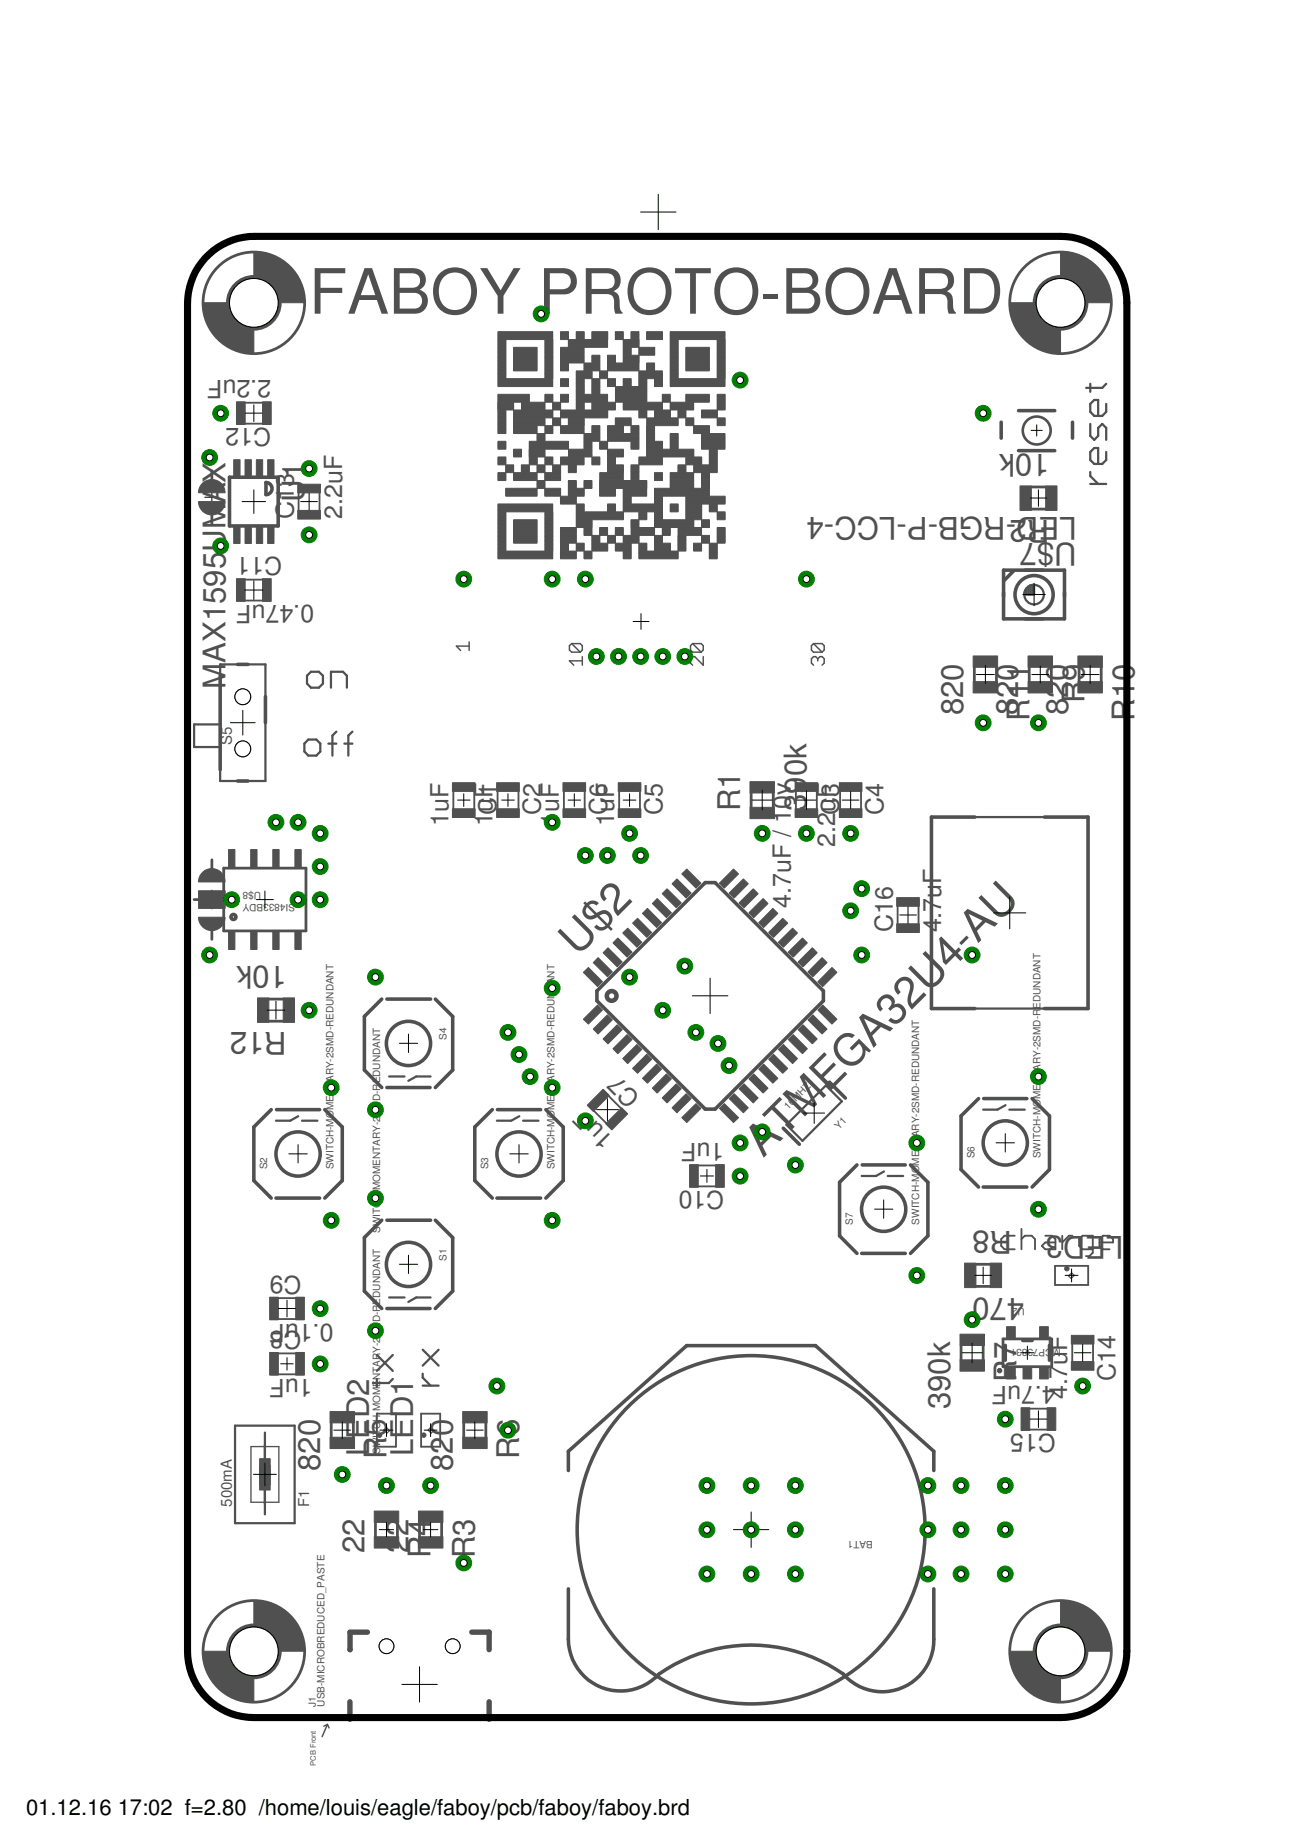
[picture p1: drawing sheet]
<svg xmlns="http://www.w3.org/2000/svg" width="210mm" height="297mm" viewBox="0 0 210 297" stroke-linecap="round" stroke-linejoin="round" font-family="sans-serif">
<defs><g id="words">
<text font-size="10.1" fill="#505050" x="49.7" y="50.5">FABOY PROTO-BOARD</text>
<g font-size="7" fill="#505050">
<text x="92.9" y="153.9" transform="rotate(-45 92.9 153.9)">U$2</text>
<text x="122.8" y="186.3" transform="rotate(-45 122.8 186.3)">ATMEGA32U4-AU</text>
</g>
<g font-size="5" fill="#505050">
<text x="49" y="77.1" transform="rotate(-90 49 77.1)">1</text>
<text x="168.8" y="73" transform="rotate(-180 168.8 73)">10k</text>
<text x="49" y="80.7" transform="rotate(-90 49 80.7)">U</text>
<text x="173.2" y="83.2" transform="rotate(-180 173.2 83.2)">LERD2-RGB-P-LCC-4</text>
<text x="173.2" y="87.4" transform="rotate(-180 173.2 87.4)">U$7</text>
<text x="36.2" y="106.6" transform="rotate(-90 36.2 106.6)">AX1595UMAX</text>
<text x="36.2" y="110.8" transform="rotate(-90 36.2 110.8)">M</text>
<text x="165.6" y="109.5" transform="rotate(-90 165.6 109.5)">1</text>
<text x="174.4" y="113.1" transform="rotate(-90 174.4 113.1)">R</text>
<text x="174.4" y="109.5" transform="rotate(-90 174.4 109.5)">9</text>
<text x="154.9" y="115.1" transform="rotate(-90 154.9 115.1)">820</text>
<text x="163.8" y="115.1" transform="rotate(-90 163.8 115.1)">820</text>
<text x="165.6" y="115.9" transform="rotate(-90 165.6 115.9)">R1</text>
<text x="171.8" y="115.1" transform="rotate(-90 171.8 115.1)">820</text>
<text x="182.5" y="115.9" transform="rotate(-90 182.5 115.9)">R10</text>
<text x="129.7" y="124.9" transform="rotate(-90 129.7 124.9)">0k</text>
<text x="119" y="130.4" transform="rotate(-90 119 130.4)">R1</text>
<text x="129.7" y="130.4" transform="rotate(-90 129.7 130.4)">3</text>
<text x="129.7" y="127.7" transform="rotate(-90 129.7 127.7)">9</text>
<text x="46.2" y="155.3" transform="rotate(-180 46.2 155.3)">10k</text>
<text x="46.2" y="166" transform="rotate(-180 46.2 166)">R12</text>
<text x="162.8" y="198" transform="rotate(-180 162.8 198)">R8</text>
<text x="174.6" y="198.8" transform="rotate(-180 174.6 198.8)">D3</text>
<text x="180.7" y="198.8" transform="rotate(-180 180.7 198.8)">LE</text>
<text x="164.7" y="208.7" transform="rotate(-180 164.7 208.7)">470</text>
<text x="163.5" y="218.6" transform="rotate(-90 163.5 218.6)">7</text>
<text x="152.8" y="226.7" transform="rotate(-90 152.8 226.7)">390k</text>
<text x="163.5" y="222.2" transform="rotate(-90 163.5 222.2)">R</text>
<text x="51.5" y="236.6" transform="rotate(-90 51.5 236.6)">820</text>
<text x="59.4" y="234.2" transform="rotate(-90 59.4 234.2)">LED2</text>
<text x="62.2" y="234.6" transform="rotate(-90 62.2 234.6)">R5</text>
<text x="66.5" y="234.2" transform="rotate(-90 66.5 234.2)">LED1</text>
<text x="72.8" y="236.6" transform="rotate(-90 72.8 236.6)">820</text>
<text x="83.5" y="234.6" transform="rotate(-90 83.5 234.6)">R6</text>
<text x="58.6" y="249.8" transform="rotate(-90 58.6 249.8)">22</text>
<text x="65.7" y="249.8" transform="rotate(-90 65.7 249.8)">22</text>
<text x="69.3" y="250.6" transform="rotate(-90 69.3 250.6)">R</text>
<text x="69.3" y="247" transform="rotate(-90 69.3 247)">4</text>
<text x="76.4" y="250.6" transform="rotate(-90 76.4 250.6)">R3</text>
</g>
<g font-size="4" fill="#505050">
<text x="43.6" y="61.1" transform="rotate(-180 43.6 61.1)">2.2uF</text>
<text x="43.6" y="68.9" transform="rotate(-180 43.6 68.9)">C12</text>
<text x="47.3" y="83.5" transform="rotate(-90 47.3 83.5)">C13</text>
<text x="55" y="83.5" transform="rotate(-90 55 83.5)">2.2uF</text>
<text x="45.4" y="89.6" transform="rotate(-180 45.4 89.6)">C11</text>
<text x="50.5" y="97.4" transform="rotate(-180 50.5 97.4)">0.47uF</text>
<text x="79.9" y="131" transform="rotate(-90 79.9 131)">C1</text>
<text x="87" y="131" transform="rotate(-90 87 131)">C2</text>
<text x="97.7" y="131" transform="rotate(-90 97.7 131)">C6</text>
<text x="106.5" y="131" transform="rotate(-90 106.5 131)">C5</text>
<text x="134.3" y="130.6" transform="rotate(-90 134.3 130.6)">uF</text>
<text x="142.1" y="131" transform="rotate(-90 142.1 131)">C4</text>
<text x="72.1" y="132.8" transform="rotate(-90 72.1 132.8)">1uF</text>
<text x="79.2" y="132.8" transform="rotate(-90 79.2 132.8)">1uF</text>
<text x="89.9" y="132.8" transform="rotate(-90 89.9 132.8)">1uF</text>
<text x="98.8" y="132.8" transform="rotate(-90 98.8 132.8)">1uF</text>
<text x="134.3" y="136.2" transform="rotate(-90 134.3 136.2)">2.2C3</text>
<text x="127.2" y="146" transform="rotate(-90 127.2 146)">4.7uF / 10v</text>
<text x="143.6" y="150" transform="rotate(-90 143.6 150)">C16</text>
<text x="151.4" y="150" transform="rotate(-90 151.4 150)">4.7uF</text>
<text x="103.1" y="176.4" transform="rotate(-135 103.1 176.4)">C7</text>
<text x="98.9" y="183.1" transform="rotate(-135 98.9 183.1)">1uF</text>
<text x="116.5" y="183.8" transform="rotate(-180 116.5 183.8)">1uF</text>
<text x="116.5" y="191.6" transform="rotate(-180 116.5 191.6)">C10</text>
<text x="48.5" y="205.2" transform="rotate(-180 48.5 205.2)">C9</text>
<text x="48.5" y="214.1" transform="rotate(-180 48.5 214.1)">C8</text>
<text x="53.6" y="212.9" transform="rotate(-180 53.6 212.9)">0.1uF</text>
<text x="50.3" y="221.8" transform="rotate(-180 50.3 221.8)">1uF</text>
<text x="169.8" y="222.9" transform="rotate(-180 169.8 222.9)">4.7uF</text>
<text x="171.7" y="225" transform="rotate(-90 171.7 225)">4.7uF</text>
<text x="179.4" y="222.1" transform="rotate(-90 179.4 222.1)">C14</text>
<text x="169.8" y="230.7" transform="rotate(-180 169.8 230.7)">C15</text>
</g>
<g font-size="3.5">
<text x="4.2" y="291.8">01.12.16</text>
<text x="18.9" y="291.8">17:02 f=2.80 /home/louis/eagle/faboy/pcb/faboy/faboy.brd</text>
</g>
<g font-size="2.4" fill="#505050">
<text x="37.3" y="119.8" transform="rotate(-90 37.3 119.8)">S5</text>
<text x="37.3" y="242.3" transform="rotate(-90 37.3 242.3)">500mA</text>
<text x="49.7" y="242.3" transform="rotate(-90 49.7 242.3)">F1</text>
</g>
<g font-size="1.6" fill="#505050">
<text x="42" y="143.5" transform="rotate(-180 42 143.5)">U$8</text>
<text x="42.4" y="145.3" transform="rotate(-180 42.4 145.3)">BDY</text>
<text x="47.5" y="145.3" transform="rotate(-180 47.5 145.3)">SI4833</text>
<text x="71.8" y="167.3" transform="rotate(-90 71.8 167.3)">S4</text>
<text x="126.8" y="178.5" transform="rotate(-45 126.8 178.5)">16MHZ</text>
<text x="134.9" y="181.7" transform="rotate(-45 134.9 181.7)">Y1</text>
<text x="43" y="188" transform="rotate(-90 43 188)">S2</text>
<text x="53.6" y="188" transform="rotate(-90 53.6 188)">SWITCH-MOMENTARY-2SMD-REDUNDANT</text>
<text x="78.5" y="188" transform="rotate(-90 78.5 188)">S3</text>
<text x="89.2" y="188" transform="rotate(-90 89.2 188)">SWITCH-MOMENTARY-2SMD-REDUNDANT</text>
<text x="156.7" y="186.3" transform="rotate(-90 156.7 186.3)">S6</text>
<text x="167.4" y="186.3" transform="rotate(-90 167.4 186.3)">SWITCH-MOMENTARY-2SMD-REDUNDANT</text>
<text x="137.2" y="196.9" transform="rotate(-90 137.2 196.9)">S7</text>
<text x="147.8" y="196.9" transform="rotate(-90 147.8 196.9)">SWITCH-MOMENTARY-2SMD-REDUNDANT</text>
<text x="61.2" y="198.3" transform="rotate(-90 61.2 198.3)">SWITCH-MOMENTARY-2SMD-REDUNDANT</text>
<text x="71.8" y="202.8" transform="rotate(-90 71.8 202.8)">S1</text>
<text x="164.8" y="210.4" transform="rotate(-180 164.8 210.4)">U2</text>
<text x="61.2" y="221.9" transform="rotate(-90 61.2 221.9)">NTARY-2SMD-REDUNDANT</text>
<text x="170.6" y="216.9" transform="rotate(-180 170.6 216.9)">MCP73831</text>
<text x="61.2" y="227" transform="rotate(-90 61.2 227)">MOME</text>
<text x="61.2" y="233.8" transform="rotate(-90 61.2 233.8)">SWIT</text>
<text x="61.2" y="229.8" transform="rotate(-90 61.2 229.8)">CH-</text>
<text x="140.4" y="247.8" transform="rotate(-180 140.4 247.8)">BAT1</text>
<text x="50.8" y="274.4" transform="rotate(-90 50.8 274.4)">J1</text>
<text x="52.2" y="274.4" transform="rotate(-90 52.2 274.4)">USB-MICROBREDUCED_PASTE</text>
</g>
<text font-size="1.2" fill="#505050" x="50.8" y="283.9" transform="rotate(-90 50.8 283.9)">PCB Front</text>
</g></defs>
<g fill="none" stroke="#000" stroke-width=".16">
<path d="M103 34.1h5.7M105.9 31.2v5.7M38.8 48.7h4M40.8 46.7v4M168.6 48.7h4M170.6 46.7v4M32.9 80h2.3M34.1 78.8v2.3M39.5 66.4h2.7M40.8 65.1v2.7M40.8 78.8v3.8M49.7 79.3v2.7"/>
<path d="M165.8 69.2h1.8M166.8 68.3v1.8M167 78.8v2.6M38.9 80.7h3.8M39.3 94.9h3M40.8 93.4v3M48.4 80.7h2.7M101.8 99.9h2.6M103.1 98.7v2.5M164.5 95.6h3.6M165.7 80.1h2.7M166.3 93.8v3.6"/>
<path d="M37.1 116.2h3.9M39.1 114.2v4M157.1 108.5h2.8M158.5 107v2.9M166 108.5h2.7M167.3 107.1v2.7M173.9 108.5h2.9M175.3 107v2.9M73.6 128.7h2M74.6 127.7v2M80.7 128.7h2M81.7 127.7v2"/>
<path d="M91.4 128.7h2M92.4 127.7v2M100.2 128.7h2.1M101.3 127.7v2M121 128.7h3.2M122.6 127.1v3.2M128.2 128.7h3M129.7 127.2v3M135.5 128.7h2.7M136.8 127.3v2.7M32.6 144.7h3M34.1 143.2v3"/>
<path d="M41.2 144.7h2.8M42.6 143.3v2.7M114.2 157.3v5.7M144.7 147.2h2.7M146 145.8v2.7M159.8 146.8h5.2M162.4 144.2v5.2M42.9 162.5h2.9M44.4 161v2.9M64.2 167.8h3M65.7 166.3v3M95.9 178.5h3.6"/>
<path d="M97.7 176.7v3.5M111.4 160.1h5.7M129.3 179h3.3M131 177.3v3.4M46.5 185.6h2.9M47.9 184.1v2.9M82 185.6h3M83.5 184.1v2.9M112.6 189.1h2.2M113.7 188.1v2.1M140.7 194.5h2.9M142.1 193v2.9"/>
<path d="M160.2 183.8h3M161.7 182.3v3M44.8 210.4h2.7M45.1 219.3h2.1M46.2 209.1v2.7M46.2 218.3v2M64.2 203.3h3M65.7 201.9v2.9M154.8 217.6h3.2M156.4 216v3.2M156.8 205.1h2.7M158.1 203.8v2.7"/>
<path d="M164.2 217.6h2.1M165.2 216.5v2.1M171.3 205.1h2.1M172.4 204.1v2.1M172.8 217.6h2.7M174.1 216.2v2.7M40.8 237.1h3.6M42.6 235.3v3.7M53.7 230h2.7M55.1 228.7v2.7M61.1 230h2.1M62.2 229v2"/>
<path d="M68.2 230h2.1M69.3 229v2M75 230h2.7M76.4 228.7v2.7M165.7 228.2h2.7M167 226.9v2.7M61 246h2.3M62.2 244.9v2.3M68.1 246h2.3M69.3 244.9v2.3M118 246h5.7M120.8 243.2v5.7"/>
<path d="M38.8 265.6h4M40.8 263.6v3.9M64.6 270.9h5.7M67.5 268.1v5.6M168.6 265.6h4M170.6 263.6v3.9"/>
</g>
<g fill="none" stroke="#505050" stroke-width=".44">
<path d="M34.1 75.7v1.4M165.9 78.3h2.3M34.1 82.8v1.4M165.9 81.9h2.3M156.7 107.3v2.3M160.3 107.3v2.3M165.5 107.3v2.3M169.1 107.3v2.3M173.6 107.3v2.3M177.1 107.3v2.3M34.1 138.3v1.4M36 139.6h13.2v10.1h-13.2z"/>
<path d="M120.8 127.5v2.3M124.4 127.5v2.3M31.2 144.7h.7M34.1 149.6v1.5M36.2 144.7h.7M43.2 164.2h2.3M43.2 160.7h2.3M154.6 216.4v2.3M157 203.3h2.3M157 206.9h2.3M158.1 216.4v2.3M161.3 215.3h7.9v4.5h-7.9z"/>
<path d="M53.3 228.9v2.3M56.8 228.9v2.3M74.6 228.9v2.3M78.1 228.9v2.3M60.4 244.9v2.2M63.9 244.9v2.2M67.5 244.9v2.2M71 244.9v2.2"/>
<circle cx="40.8" cy="48.7" r="8.2"/>
<circle cx="170.6" cy="48.7" r="8.2"/>
<circle cx="40.8" cy="265.6" r="8.2"/>
<circle cx="170.6" cy="265.6" r="8.2"/>
</g>
<g fill="#505050" stroke="#505050" stroke-width=".16">
<path d="M32.6 77.7a2.14 2.14 0 0 1 2.3-.4 2.14 2.14 0 0 1 1.3 1.9h-4.3a2 2 0 0 1 .7-1.5z" fill-rule="evenodd"/>
<path d="M31.9 80.7h4.3a2.13 2.13 0 0 1-2.1 2.1 2.13 2.13 0 0 1-2.2-2.1z" fill-rule="evenodd"/>
<path d="M31.9 147.5h4.3a2.13 2.13 0 0 1-2.1 2.1 2.13 2.13 0 0 1-2.2-2.1z" fill-rule="evenodd"/>
<path d="M32.6 140.3a2.13 2.13 0 0 1 2.3-.4 2.13 2.13 0 0 1 1.3 1.9h-4.3a2 2 0 0 1 .7-1.5z" fill-rule="evenodd"/>
<path d="M32.6 48.7h6.5a1.77 1.77 0 0 0 1.7 1.8v6.4a8.2 8.2 0 0 1-8.2-8.2z" fill-rule="evenodd"/>
<path d="M40.8 40.5a8.1 8.1 0 0 1 8.2 8.2h-6.4a1.77 1.77 0 0 0-1.8-1.8z" fill-rule="evenodd"/>
<path d="M162.4 48.7h6.4a1.81 1.81 0 0 0 1.8 1.8v6.4a8.1 8.1 0 0 1-8.2-8.2z" fill-rule="evenodd"/>
<path d="M170.6 40.5a8.1 8.1 0 0 1 8.2 8.2h-6.4a1.74 1.74 0 0 0-1.8-1.8z" fill-rule="evenodd"/>
<path d="M32.6 265.6h6.5a1.77 1.77 0 0 0 1.7 1.7v6.4a8.1 8.1 0 0 1-8.2-8.1z" fill-rule="evenodd"/>
<path d="M40.8 257.4a8.1 8.1 0 0 1 8.2 8.2h-6.4a1.81 1.81 0 0 0-1.8-1.8z" fill-rule="evenodd"/>
<path d="M162.4 265.6h6.4a1.81 1.81 0 0 0 1.8 1.7v6.4a8.1 8.1 0 0 1-8.2-8.1z" fill-rule="evenodd"/>
<path d="M170.6 257.4a8.1 8.1 0 0 1 8.2 8.2h-6.4a1.77 1.77 0 0 0-1.8-1.8z" fill-rule="evenodd"/>
<circle cx="68.2" cy="230.8" r=".36"/>
<circle cx="61" cy="230.8" r=".36"/>
<circle cx="160.8" cy="220.4" r=".36"/>
<circle cx="171.6" cy="204" r=".36"/>
</g>
<g fill="#505050" stroke="#505050" stroke-width=".16">
<path d="M31.9 143.3h4.3v2.8h-4.3z"/>
<path d="M80.1 89.7h8.8v.2h-8.8z"/>
<path d="M90.1 89.7h2.6v.2h-2.6z"/>
<path d="M93.9 89.7h1.3v.2h-1.3z"/>
<path d="M100.2 89.7h1.3v.2h-1.3z"/>
<path d="M102.8 89.7h6.3v.2h-6.3z"/>
<path d="M114.1 89.7h1.3v.2h-1.3z"/>
<path d="M80.1 89.5h8.8v.2h-8.8z"/>
<path d="M90.1 89.5h2.6v.2h-2.6z"/>
<path d="M93.9 89.5h1.3v.2h-1.3z"/>
<path d="M100.2 89.5h1.3v.2h-1.3z"/>
<path d="M102.8 89.5h6.3v.2h-6.3z"/>
<path d="M114.1 89.5h1.3v.2h-1.3z"/>
<path d="M80.1 89.2h8.8v.3h-8.8z"/>
<path d="M90.1 89.2h2.6v.3h-2.6z"/>
<path d="M93.9 89.2h1.3v.3h-1.3z"/>
<path d="M100.2 89.2h1.3v.3h-1.3z"/>
<path d="M102.8 89.2h6.3v.3h-6.3z"/>
<path d="M114.1 89.2h1.3v.3h-1.3z"/>
<path d="M80.1 89h8.8v.2h-8.8z"/>
<path d="M90.1 89h2.6v.2h-2.6z"/>
<path d="M93.9 89h1.3v.2h-1.3z"/>
<path d="M100.2 89h1.3v.2h-1.3z"/>
<path d="M102.8 89h6.3v.2h-6.3z"/>
<path d="M114.1 89h1.3v.2h-1.3z"/>
<path d="M80.1 88.8h8.8v.2h-8.8z"/>
<path d="M90.1 88.8h2.6v.2h-2.6z"/>
<path d="M93.9 88.8h1.3v.2h-1.3z"/>
<path d="M100.2 88.8h1.3v.2h-1.3z"/>
<path d="M102.8 88.8h6.3v.2h-6.3z"/>
<path d="M114.1 88.8h1.3v.2h-1.3z"/>
<path d="M80.1 88.6h8.8v.2h-8.8z"/>
<path d="M90.1 88.6h2.6v.2h-2.6z"/>
<path d="M93.9 88.6h1.3v.2h-1.3z"/>
<path d="M100.2 88.6h1.3v.2h-1.3z"/>
<path d="M102.8 88.6h6.3v.2h-6.3z"/>
<path d="M114.1 88.6h1.3v.2h-1.3z"/>
<path d="M80.1 88.4h1.3v.2h-1.3z"/>
<path d="M87.7 88.4h1.2v.2h-1.2z"/>
<path d="M90.2 88.4h1.2v.2h-1.2z"/>
<path d="M92.7 88.4h1.3v.2h-1.3z"/>
<path d="M95.2 88.4h2.5v.2h-2.5z"/>
<path d="M99 88.4h2.5v.2h-2.5z"/>
<path d="M102.8 88.4h1.2v.2h-1.2z"/>
<path d="M105.3 88.4h2.5v.2h-2.5z"/>
<path d="M109.1 88.4h1.2v.2h-1.2z"/>
<path d="M111.6 88.4h1.2v.2h-1.2z"/>
<path d="M114.1 88.4h1.3v.2h-1.3z"/>
<path d="M80.1 88.2h1.3v.2h-1.3z"/>
<path d="M87.7 88.2h1.2v.2h-1.2z"/>
<path d="M90.2 88.2h1.2v.2h-1.2z"/>
<path d="M92.7 88.2h1.3v.2h-1.3z"/>
<path d="M95.2 88.2h2.5v.2h-2.5z"/>
<path d="M99 88.2h2.5v.2h-2.5z"/>
<path d="M102.8 88.2h1.2v.2h-1.2z"/>
<path d="M105.3 88.2h2.5v.2h-2.5z"/>
<path d="M109.1 88.2h1.2v.2h-1.2z"/>
<path d="M111.6 88.2h1.2v.2h-1.2z"/>
<path d="M114.1 88.2h1.3v.2h-1.3z"/>
<path d="M80.1 88h1.3v.2h-1.3z"/>
<path d="M87.7 88h1.2v.2h-1.2z"/>
<path d="M90.2 88h1.2v.2h-1.2z"/>
<path d="M92.7 88h1.3v.2h-1.3z"/>
<path d="M95.2 88h2.5v.2h-2.5z"/>
<path d="M99 88h2.5v.2h-2.5z"/>
<path d="M102.8 88h1.2v.2h-1.2z"/>
<path d="M105.3 88h2.5v.2h-2.5z"/>
<path d="M109.1 88h1.2v.2h-1.2z"/>
<path d="M111.6 88h1.2v.2h-1.2z"/>
<path d="M114.1 88h1.3v.2h-1.3z"/>
<path d="M80.1 87.8h1.3v.2h-1.3z"/>
<path d="M87.7 87.8h1.2v.2h-1.2z"/>
<path d="M90.2 87.8h1.2v.2h-1.2z"/>
<path d="M92.7 87.8h1.3v.2h-1.3z"/>
<path d="M95.2 87.8h2.5v.2h-2.5z"/>
<path d="M99 87.8h2.5v.2h-2.5z"/>
<path d="M102.8 87.8h1.2v.2h-1.2z"/>
<path d="M105.3 87.8h2.5v.2h-2.5z"/>
<path d="M109.1 87.8h1.2v.2h-1.2z"/>
<path d="M111.6 87.8h1.2v.2h-1.2z"/>
<path d="M114.1 87.8h1.3v.2h-1.3z"/>
<path d="M80.1 87.6h1.3v.2h-1.3z"/>
<path d="M87.7 87.6h1.2v.2h-1.2z"/>
<path d="M90.2 87.6h1.2v.2h-1.2z"/>
<path d="M92.7 87.6h1.3v.2h-1.3z"/>
<path d="M95.2 87.6h2.5v.2h-2.5z"/>
<path d="M99 87.6h2.5v.2h-2.5z"/>
<path d="M102.8 87.6h1.2v.2h-1.2z"/>
<path d="M105.3 87.6h2.5v.2h-2.5z"/>
<path d="M109.1 87.6h1.2v.2h-1.2z"/>
<path d="M111.6 87.6h1.2v.2h-1.2z"/>
<path d="M114.1 87.6h1.3v.2h-1.3z"/>
<path d="M80.1 87.4h1.3v.2h-1.3z"/>
<path d="M87.7 87.4h1.2v.2h-1.2z"/>
<path d="M90.2 87.4h1.2v.2h-1.2z"/>
<path d="M92.7 87.4h1.3v.2h-1.3z"/>
<path d="M95.2 87.4h2.5v.2h-2.5z"/>
<path d="M99 87.4h2.5v.2h-2.5z"/>
<path d="M102.8 87.4h1.2v.2h-1.2z"/>
<path d="M105.3 87.4h2.5v.2h-2.5z"/>
<path d="M109.1 87.4h1.2v.2h-1.2z"/>
<path d="M111.6 87.4h1.2v.2h-1.2z"/>
<path d="M114.1 87.4h1.3v.2h-1.3z"/>
<path d="M80.1 87.1h1.3v.3h-1.3z"/>
<path d="M82.6 87.1h3.8v.3h-3.8z"/>
<path d="M87.7 87.1h1.2v.3h-1.2z"/>
<path d="M90.1 87.1h2.6v.3h-2.6z"/>
<path d="M95.2 87.1h1.3v.3h-1.3z"/>
<path d="M97.7 87.1h1.3v.3h-1.3z"/>
<path d="M100.2 87.1h2.6v.3h-2.6z"/>
<path d="M105.3 87.1h1.3v.3h-1.3z"/>
<path d="M109.1 87.1h1.2v.3h-1.2z"/>
<path d="M112.8 87.1h1.3v.3h-1.3z"/>
<path d="M115.4 87.1h1.2v.3h-1.2z"/>
<path d="M80.1 86.9h1.3v.2h-1.3z"/>
<path d="M82.6 86.9h3.8v.2h-3.8z"/>
<path d="M87.7 86.9h1.2v.2h-1.2z"/>
<path d="M90.1 86.9h2.6v.2h-2.6z"/>
<path d="M95.2 86.9h1.3v.2h-1.3z"/>
<path d="M97.7 86.9h1.3v.2h-1.3z"/>
<path d="M100.2 86.9h2.6v.2h-2.6z"/>
<path d="M105.3 86.9h1.3v.2h-1.3z"/>
<path d="M109.1 86.9h1.2v.2h-1.2z"/>
<path d="M112.8 86.9h1.3v.2h-1.3z"/>
<path d="M115.4 86.9h1.2v.2h-1.2z"/>
<path d="M80.1 86.7h1.3v.2h-1.3z"/>
<path d="M82.6 86.7h3.8v.2h-3.8z"/>
<path d="M87.7 86.7h1.2v.2h-1.2z"/>
<path d="M90.1 86.7h2.6v.2h-2.6z"/>
<path d="M95.2 86.7h1.3v.2h-1.3z"/>
<path d="M97.7 86.7h1.3v.2h-1.3z"/>
<path d="M100.2 86.7h2.6v.2h-2.6z"/>
<path d="M105.3 86.7h1.3v.2h-1.3z"/>
<path d="M109.1 86.7h1.2v.2h-1.2z"/>
<path d="M112.8 86.7h1.3v.2h-1.3z"/>
<path d="M115.4 86.7h1.2v.2h-1.2z"/>
<path d="M80.1 86.5h1.3v.2h-1.3z"/>
<path d="M82.6 86.5h3.8v.2h-3.8z"/>
<path d="M87.7 86.5h1.2v.2h-1.2z"/>
<path d="M90.1 86.5h2.6v.2h-2.6z"/>
<path d="M95.2 86.5h1.3v.2h-1.3z"/>
<path d="M97.7 86.5h1.3v.2h-1.3z"/>
<path d="M100.2 86.5h2.6v.2h-2.6z"/>
<path d="M105.3 86.5h1.3v.2h-1.3z"/>
<path d="M109.1 86.5h1.2v.2h-1.2z"/>
<path d="M112.8 86.5h1.3v.2h-1.3z"/>
<path d="M115.4 86.5h1.2v.2h-1.2z"/>
<path d="M80.1 86.3h1.3v.2h-1.3z"/>
<path d="M82.6 86.3h3.8v.2h-3.8z"/>
<path d="M87.7 86.3h1.2v.2h-1.2z"/>
<path d="M90.1 86.3h2.6v.2h-2.6z"/>
<path d="M95.2 86.3h1.3v.2h-1.3z"/>
<path d="M97.7 86.3h1.3v.2h-1.3z"/>
<path d="M100.2 86.3h2.6v.2h-2.6z"/>
<path d="M105.3 86.3h1.3v.2h-1.3z"/>
<path d="M109.1 86.3h1.2v.2h-1.2z"/>
<path d="M112.8 86.3h1.3v.2h-1.3z"/>
<path d="M115.4 86.3h1.2v.2h-1.2z"/>
<path d="M80.1 86.1h1.3v.2h-1.3z"/>
<path d="M82.6 86.1h3.8v.2h-3.8z"/>
<path d="M87.7 86.1h1.2v.2h-1.2z"/>
<path d="M90.1 86.1h2.6v.2h-2.6z"/>
<path d="M95.2 86.1h1.3v.2h-1.3z"/>
<path d="M97.7 86.1h1.3v.2h-1.3z"/>
<path d="M100.2 86.1h2.6v.2h-2.6z"/>
<path d="M105.3 86.1h1.3v.2h-1.3z"/>
<path d="M109.1 86.1h1.2v.2h-1.2z"/>
<path d="M112.8 86.1h1.3v.2h-1.3z"/>
<path d="M115.4 86.1h1.2v.2h-1.2z"/>
<path d="M80.1 85.9h1.3v.2h-1.3z"/>
<path d="M82.6 85.9h3.8v.2h-3.8z"/>
<path d="M87.7 85.9h1.2v.2h-1.2z"/>
<path d="M90.1 85.9h2.6v.2h-2.6z"/>
<path d="M93.9 85.9h1.3v.2h-1.3z"/>
<path d="M96.5 85.9h1.2v.2h-1.2z"/>
<path d="M99 85.9h1.2v.2h-1.2z"/>
<path d="M101.5 85.9h3.8v.2h-3.8z"/>
<path d="M106.5 85.9h1.3v.2h-1.3z"/>
<path d="M109.1 85.9h3.7v.2h-3.7z"/>
<path d="M115.4 85.9h1.2v.2h-1.2z"/>
<path d="M80.1 85.7h1.3v.2h-1.3z"/>
<path d="M82.6 85.7h3.8v.2h-3.8z"/>
<path d="M87.7 85.7h1.2v.2h-1.2z"/>
<path d="M90.1 85.7h2.6v.2h-2.6z"/>
<path d="M93.9 85.7h1.3v.2h-1.3z"/>
<path d="M96.5 85.7h1.2v.2h-1.2z"/>
<path d="M99 85.7h1.2v.2h-1.2z"/>
<path d="M101.5 85.7h3.8v.2h-3.8z"/>
<path d="M106.5 85.7h1.3v.2h-1.3z"/>
<path d="M109.1 85.7h3.7v.2h-3.7z"/>
<path d="M115.4 85.7h1.2v.2h-1.2z"/>
<path d="M80.1 85.5h1.3v.2h-1.3z"/>
<path d="M82.6 85.5h3.8v.2h-3.8z"/>
<path d="M87.7 85.5h1.2v.2h-1.2z"/>
<path d="M90.1 85.5h2.6v.2h-2.6z"/>
<path d="M93.9 85.5h1.3v.2h-1.3z"/>
<path d="M96.5 85.5h1.2v.2h-1.2z"/>
<path d="M99 85.5h1.2v.2h-1.2z"/>
<path d="M101.5 85.5h3.8v.2h-3.8z"/>
<path d="M106.5 85.5h1.3v.2h-1.3z"/>
<path d="M109.1 85.5h3.7v.2h-3.7z"/>
<path d="M115.4 85.5h1.2v.2h-1.2z"/>
<path d="M80.1 85.3h1.3v.2h-1.3z"/>
<path d="M82.6 85.3h3.8v.2h-3.8z"/>
<path d="M87.7 85.3h1.2v.2h-1.2z"/>
<path d="M90.1 85.3h2.6v.2h-2.6z"/>
<path d="M93.9 85.3h1.3v.2h-1.3z"/>
<path d="M96.5 85.3h1.2v.2h-1.2z"/>
<path d="M99 85.3h1.2v.2h-1.2z"/>
<path d="M101.5 85.3h3.8v.2h-3.8z"/>
<path d="M106.5 85.3h1.3v.2h-1.3z"/>
<path d="M109.1 85.3h3.7v.2h-3.7z"/>
<path d="M115.4 85.3h1.2v.2h-1.2z"/>
<path d="M80.1 85h1.3v.3h-1.3z"/>
<path d="M82.6 85h3.8v.3h-3.8z"/>
<path d="M87.7 85h1.2v.3h-1.2z"/>
<path d="M90.1 85h2.6v.3h-2.6z"/>
<path d="M93.9 85h1.3v.3h-1.3z"/>
<path d="M96.5 85h1.2v.3h-1.2z"/>
<path d="M99 85h1.2v.3h-1.2z"/>
<path d="M101.5 85h3.8v.3h-3.8z"/>
<path d="M106.5 85h1.3v.3h-1.3z"/>
<path d="M109.1 85h3.7v.3h-3.7z"/>
<path d="M115.4 85h1.2v.3h-1.2z"/>
<path d="M80.1 84.8h1.3v.2h-1.3z"/>
<path d="M82.6 84.8h3.8v.2h-3.8z"/>
<path d="M87.7 84.8h1.2v.2h-1.2z"/>
<path d="M90.1 84.8h2.6v.2h-2.6z"/>
<path d="M93.9 84.8h1.3v.2h-1.3z"/>
<path d="M96.5 84.8h1.2v.2h-1.2z"/>
<path d="M99 84.8h1.2v.2h-1.2z"/>
<path d="M101.5 84.8h3.8v.2h-3.8z"/>
<path d="M106.5 84.8h1.3v.2h-1.3z"/>
<path d="M109.1 84.8h3.7v.2h-3.7z"/>
<path d="M115.4 84.8h1.2v.2h-1.2z"/>
<path d="M80.1 84.6h1.3v.2h-1.3z"/>
<path d="M82.6 84.6h3.8v.2h-3.8z"/>
<path d="M87.7 84.6h1.2v.2h-1.2z"/>
<path d="M92.7 84.6h2.5v.2h-2.5z"/>
<path d="M101.5 84.6h1.3v.2h-1.3z"/>
<path d="M105.3 84.6h6.3v.2h-6.3z"/>
<path d="M112.8 84.6h1.3v.2h-1.3z"/>
<path d="M80.1 84.4h1.3v.2h-1.3z"/>
<path d="M82.6 84.4h3.8v.2h-3.8z"/>
<path d="M87.7 84.4h1.2v.2h-1.2z"/>
<path d="M92.7 84.4h2.5v.2h-2.5z"/>
<path d="M101.5 84.4h1.3v.2h-1.3z"/>
<path d="M105.3 84.4h6.3v.2h-6.3z"/>
<path d="M112.8 84.4h1.3v.2h-1.3z"/>
<path d="M80.1 84.2h1.3v.2h-1.3z"/>
<path d="M82.6 84.2h3.8v.2h-3.8z"/>
<path d="M87.7 84.2h1.2v.2h-1.2z"/>
<path d="M92.7 84.2h2.5v.2h-2.5z"/>
<path d="M101.5 84.2h1.3v.2h-1.3z"/>
<path d="M105.3 84.2h6.3v.2h-6.3z"/>
<path d="M112.8 84.2h1.3v.2h-1.3z"/>
<path d="M80.1 84h1.3v.2h-1.3z"/>
<path d="M82.6 84h3.8v.2h-3.8z"/>
<path d="M87.7 84h1.2v.2h-1.2z"/>
<path d="M92.7 84h2.5v.2h-2.5z"/>
<path d="M101.5 84h1.3v.2h-1.3z"/>
<path d="M105.3 84h6.3v.2h-6.3z"/>
<path d="M112.8 84h1.3v.2h-1.3z"/>
<path d="M80.1 83.8h1.3v.2h-1.3z"/>
<path d="M82.6 83.8h3.8v.2h-3.8z"/>
<path d="M87.7 83.8h1.2v.2h-1.2z"/>
<path d="M92.7 83.8h2.5v.2h-2.5z"/>
<path d="M101.5 83.8h1.3v.2h-1.3z"/>
<path d="M105.3 83.8h6.3v.2h-6.3z"/>
<path d="M112.8 83.8h1.3v.2h-1.3z"/>
<path d="M80.1 83.6h1.3v.2h-1.3z"/>
<path d="M82.6 83.6h3.8v.2h-3.8z"/>
<path d="M87.7 83.6h1.2v.2h-1.2z"/>
<path d="M92.7 83.6h2.5v.2h-2.5z"/>
<path d="M101.5 83.6h1.3v.2h-1.3z"/>
<path d="M105.3 83.6h6.3v.2h-6.3z"/>
<path d="M112.8 83.6h1.3v.2h-1.3z"/>
<path d="M80.1 83.4h1.3v.2h-1.3z"/>
<path d="M87.7 83.4h1.2v.2h-1.2z"/>
<path d="M92.7 83.4h7.6v.2h-7.6z"/>
<path d="M102.8 83.4h1.2v.2h-1.2z"/>
<path d="M105.3 83.4h1.3v.2h-1.3z"/>
<path d="M110.3 83.4h2.6v.2h-2.6z"/>
<path d="M115.4 83.4h1.2v.2h-1.2z"/>
<path d="M80.1 83.2h1.3v.2h-1.3z"/>
<path d="M87.7 83.2h1.2v.2h-1.2z"/>
<path d="M92.7 83.2h7.6v.2h-7.6z"/>
<path d="M102.8 83.2h1.2v.2h-1.2z"/>
<path d="M105.3 83.2h1.3v.2h-1.3z"/>
<path d="M110.3 83.2h2.6v.2h-2.6z"/>
<path d="M115.4 83.2h1.2v.2h-1.2z"/>
<path d="M80.1 83h1.3v.2h-1.3z"/>
<path d="M87.7 83h1.2v.2h-1.2z"/>
<path d="M92.7 83h7.6v.2h-7.6z"/>
<path d="M102.8 83h1.2v.2h-1.2z"/>
<path d="M105.3 83h1.3v.2h-1.3z"/>
<path d="M110.3 83h2.6v.2h-2.6z"/>
<path d="M115.4 83h1.2v.2h-1.2z"/>
<path d="M80.1 82.7h1.3v.3h-1.3z"/>
<path d="M87.7 82.7h1.2v.3h-1.2z"/>
<path d="M92.7 82.7h7.6v.3h-7.6z"/>
<path d="M102.8 82.7h1.2v.3h-1.2z"/>
<path d="M105.3 82.7h1.3v.3h-1.3z"/>
<path d="M110.3 82.7h2.6v.3h-2.6z"/>
<path d="M115.4 82.7h1.2v.3h-1.2z"/>
<path d="M80.1 82.5h1.3v.2h-1.3z"/>
<path d="M87.7 82.5h1.2v.2h-1.2z"/>
<path d="M92.7 82.5h7.6v.2h-7.6z"/>
<path d="M102.8 82.5h1.2v.2h-1.2z"/>
<path d="M105.3 82.5h1.3v.2h-1.3z"/>
<path d="M110.3 82.5h2.6v.2h-2.6z"/>
<path d="M115.4 82.5h1.2v.2h-1.2z"/>
<path d="M80.1 82.3h1.3v.2h-1.3z"/>
<path d="M87.7 82.3h1.2v.2h-1.2z"/>
<path d="M92.7 82.3h7.6v.2h-7.6z"/>
<path d="M102.8 82.3h1.2v.2h-1.2z"/>
<path d="M105.3 82.3h1.3v.2h-1.3z"/>
<path d="M110.3 82.3h2.6v.2h-2.6z"/>
<path d="M115.4 82.3h1.2v.2h-1.2z"/>
<path d="M80.1 82.1h8.8v.2h-8.8z"/>
<path d="M92.7 82.1h1.3v.2h-1.3z"/>
<path d="M97.7 82.1h1.3v.2h-1.3z"/>
<path d="M100.2 82.1h6.4v.2h-6.4z"/>
<path d="M107.8 82.1h1.3v.2h-1.3z"/>
<path d="M110.3 82.1h2.6v.2h-2.6z"/>
<path d="M114.1 82.1h1.3v.2h-1.3z"/>
<path d="M80.1 81.9h8.8v.2h-8.8z"/>
<path d="M92.7 81.9h1.3v.2h-1.3z"/>
<path d="M97.7 81.9h1.3v.2h-1.3z"/>
<path d="M100.2 81.9h6.4v.2h-6.4z"/>
<path d="M107.8 81.9h1.3v.2h-1.3z"/>
<path d="M110.3 81.9h2.6v.2h-2.6z"/>
<path d="M114.1 81.9h1.3v.2h-1.3z"/>
<path d="M80.1 81.7h8.8v.2h-8.8z"/>
<path d="M92.7 81.7h1.3v.2h-1.3z"/>
<path d="M97.7 81.7h1.3v.2h-1.3z"/>
<path d="M100.2 81.7h6.4v.2h-6.4z"/>
<path d="M107.8 81.7h1.3v.2h-1.3z"/>
<path d="M110.3 81.7h2.6v.2h-2.6z"/>
<path d="M114.1 81.7h1.3v.2h-1.3z"/>
<path d="M80.1 81.5h8.8v.2h-8.8z"/>
<path d="M92.7 81.5h1.3v.2h-1.3z"/>
<path d="M97.7 81.5h1.3v.2h-1.3z"/>
<path d="M100.2 81.5h6.4v.2h-6.4z"/>
<path d="M107.8 81.5h1.3v.2h-1.3z"/>
<path d="M110.3 81.5h2.6v.2h-2.6z"/>
<path d="M114.1 81.5h1.3v.2h-1.3z"/>
<path d="M80.1 81.3h8.8v.2h-8.8z"/>
<path d="M92.7 81.3h1.3v.2h-1.3z"/>
<path d="M97.7 81.3h1.3v.2h-1.3z"/>
<path d="M100.2 81.3h6.4v.2h-6.4z"/>
<path d="M107.8 81.3h1.3v.2h-1.3z"/>
<path d="M110.3 81.3h2.6v.2h-2.6z"/>
<path d="M114.1 81.3h1.3v.2h-1.3z"/>
<path d="M80.1 81h8.8v.3h-8.8z"/>
<path d="M92.7 81h1.3v.3h-1.3z"/>
<path d="M97.7 81h1.3v.3h-1.3z"/>
<path d="M100.2 81h6.4v.3h-6.4z"/>
<path d="M107.8 81h1.3v.3h-1.3z"/>
<path d="M110.3 81h2.6v.3h-2.6z"/>
<path d="M114.1 81h1.3v.3h-1.3z"/>
<path d="M90.1 80.9h2.6v.2h-2.6z"/>
<path d="M100.2 80.9h1.3v.2h-1.3z"/>
<path d="M105.3 80.9h1.3v.2h-1.3z"/>
<path d="M110.3 80.9h6.3v.2h-6.3z"/>
<path d="M90.1 80.6h2.6v.3h-2.6z"/>
<path d="M100.2 80.6h1.3v.3h-1.3z"/>
<path d="M105.3 80.6h1.3v.3h-1.3z"/>
<path d="M110.3 80.6h6.3v.3h-6.3z"/>
<path d="M90.1 80.4h2.6v.2h-2.6z"/>
<path d="M100.2 80.4h1.3v.2h-1.3z"/>
<path d="M105.3 80.4h1.3v.2h-1.3z"/>
<path d="M110.3 80.4h6.3v.2h-6.3z"/>
<path d="M90.1 80.2h2.6v.2h-2.6z"/>
<path d="M100.2 80.2h1.3v.2h-1.3z"/>
<path d="M105.3 80.2h1.3v.2h-1.3z"/>
<path d="M110.3 80.2h6.3v.2h-6.3z"/>
<path d="M90.1 80h2.6v.2h-2.6z"/>
<path d="M100.2 80h1.3v.2h-1.3z"/>
<path d="M105.3 80h1.3v.2h-1.3z"/>
<path d="M110.3 80h6.3v.2h-6.3z"/>
<path d="M90.1 79.8h2.6v.2h-2.6z"/>
<path d="M100.2 79.8h1.3v.2h-1.3z"/>
<path d="M105.3 79.8h1.3v.2h-1.3z"/>
<path d="M110.3 79.8h6.3v.2h-6.3z"/>
<path d="M81.3 79.6h5.1v.2h-5.1z"/>
<path d="M87.6 79.6h2.6v.2h-2.6z"/>
<path d="M91.4 79.6h2.6v.2h-2.6z"/>
<path d="M96.5 79.6h2.5v.2h-2.5z"/>
<path d="M100.2 79.6h3.8v.2h-3.8z"/>
<path d="M105.3 79.6h8.8v.2h-8.8z"/>
<path d="M81.3 79.4h5.1v.2h-5.1z"/>
<path d="M87.6 79.4h2.6v.2h-2.6z"/>
<path d="M91.4 79.4h2.6v.2h-2.6z"/>
<path d="M96.5 79.4h2.5v.2h-2.5z"/>
<path d="M100.2 79.4h3.8v.2h-3.8z"/>
<path d="M105.3 79.4h8.8v.2h-8.8z"/>
<path d="M81.3 79.2h5.1v.2h-5.1z"/>
<path d="M87.6 79.2h2.6v.2h-2.6z"/>
<path d="M91.4 79.2h2.6v.2h-2.6z"/>
<path d="M96.5 79.2h2.5v.2h-2.5z"/>
<path d="M100.2 79.2h3.8v.2h-3.8z"/>
<path d="M105.3 79.2h8.8v.2h-8.8z"/>
<path d="M81.3 79h5.1v.2h-5.1z"/>
<path d="M87.6 79h2.6v.2h-2.6z"/>
<path d="M91.4 79h2.6v.2h-2.6z"/>
<path d="M96.5 79h2.5v.2h-2.5z"/>
<path d="M100.2 79h3.8v.2h-3.8z"/>
<path d="M105.3 79h8.8v.2h-8.8z"/>
<path d="M81.3 78.7h5.1v.3h-5.1z"/>
<path d="M87.6 78.7h2.6v.3h-2.6z"/>
<path d="M91.4 78.7h2.6v.3h-2.6z"/>
<path d="M96.5 78.7h2.5v.3h-2.5z"/>
<path d="M100.2 78.7h3.8v.3h-3.8z"/>
<path d="M105.3 78.7h8.8v.3h-8.8z"/>
<path d="M81.3 78.5h5.1v.2h-5.1z"/>
<path d="M87.6 78.5h2.6v.2h-2.6z"/>
<path d="M91.4 78.5h2.6v.2h-2.6z"/>
<path d="M96.5 78.5h2.5v.2h-2.5z"/>
<path d="M100.2 78.5h3.8v.2h-3.8z"/>
<path d="M105.3 78.5h8.8v.2h-8.8z"/>
<path d="M86.4 78.3h1.3v.2h-1.3z"/>
<path d="M91.4 78.3h1.3v.2h-1.3z"/>
<path d="M93.9 78.3h1.3v.2h-1.3z"/>
<path d="M96.5 78.3h7.5v.2h-7.5z"/>
<path d="M107.8 78.3h3.8v.2h-3.8z"/>
<path d="M112.8 78.3h1.3v.2h-1.3z"/>
<path d="M86.4 78.1h1.3v.2h-1.3z"/>
<path d="M91.4 78.1h1.3v.2h-1.3z"/>
<path d="M93.9 78.1h1.3v.2h-1.3z"/>
<path d="M96.5 78.1h7.5v.2h-7.5z"/>
<path d="M107.8 78.1h3.8v.2h-3.8z"/>
<path d="M112.8 78.1h1.3v.2h-1.3z"/>
<path d="M86.4 77.9h1.3v.2h-1.3z"/>
<path d="M91.4 77.9h1.3v.2h-1.3z"/>
<path d="M93.9 77.9h1.3v.2h-1.3z"/>
<path d="M96.5 77.9h7.5v.2h-7.5z"/>
<path d="M107.8 77.9h3.8v.2h-3.8z"/>
<path d="M112.8 77.9h1.3v.2h-1.3z"/>
<path d="M86.4 77.7h1.3v.2h-1.3z"/>
<path d="M91.4 77.7h1.3v.2h-1.3z"/>
<path d="M93.9 77.7h1.3v.2h-1.3z"/>
<path d="M96.5 77.7h7.5v.2h-7.5z"/>
<path d="M107.8 77.7h3.8v.2h-3.8z"/>
<path d="M112.8 77.7h1.3v.2h-1.3z"/>
<path d="M86.4 77.5h1.3v.2h-1.3z"/>
<path d="M91.4 77.5h1.3v.2h-1.3z"/>
<path d="M93.9 77.5h1.3v.2h-1.3z"/>
<path d="M96.5 77.5h7.5v.2h-7.5z"/>
<path d="M107.8 77.5h3.8v.2h-3.8z"/>
<path d="M112.8 77.5h1.3v.2h-1.3z"/>
<path d="M86.4 77.3h1.3v.2h-1.3z"/>
<path d="M91.4 77.3h1.3v.2h-1.3z"/>
<path d="M93.9 77.3h1.3v.2h-1.3z"/>
<path d="M96.5 77.3h7.5v.2h-7.5z"/>
<path d="M107.8 77.3h3.8v.2h-3.8z"/>
<path d="M112.8 77.3h1.3v.2h-1.3z"/>
<path d="M80.1 77.1h1.3v.2h-1.3z"/>
<path d="M82.6 77.1h3.8v.2h-3.8z"/>
<path d="M87.6 77.1h2.6v.2h-2.6z"/>
<path d="M96.5 77.1h3.7v.2h-3.7z"/>
<path d="M101.5 77.1h1.3v.2h-1.3z"/>
<path d="M105.3 77.1h1.3v.2h-1.3z"/>
<path d="M107.8 77.1h3.8v.2h-3.8z"/>
<path d="M112.8 77.1h1.3v.2h-1.3z"/>
<path d="M80.1 76.9h1.3v.2h-1.3z"/>
<path d="M82.6 76.9h3.8v.2h-3.8z"/>
<path d="M87.6 76.9h2.6v.2h-2.6z"/>
<path d="M96.5 76.9h3.7v.2h-3.7z"/>
<path d="M101.5 76.9h1.3v.2h-1.3z"/>
<path d="M105.3 76.9h1.3v.2h-1.3z"/>
<path d="M107.8 76.9h3.8v.2h-3.8z"/>
<path d="M112.8 76.9h1.3v.2h-1.3z"/>
<path d="M80.1 76.6h1.3v.3h-1.3z"/>
<path d="M82.6 76.6h3.8v.3h-3.8z"/>
<path d="M87.6 76.6h2.6v.3h-2.6z"/>
<path d="M96.5 76.6h3.7v.3h-3.7z"/>
<path d="M101.5 76.6h1.3v.3h-1.3z"/>
<path d="M105.3 76.6h1.3v.3h-1.3z"/>
<path d="M107.8 76.6h3.8v.3h-3.8z"/>
<path d="M112.8 76.6h1.3v.3h-1.3z"/>
<path d="M80.1 76.4h1.3v.2h-1.3z"/>
<path d="M82.6 76.4h3.8v.2h-3.8z"/>
<path d="M87.6 76.4h2.6v.2h-2.6z"/>
<path d="M96.5 76.4h3.7v.2h-3.7z"/>
<path d="M101.5 76.4h1.3v.2h-1.3z"/>
<path d="M105.3 76.4h1.3v.2h-1.3z"/>
<path d="M107.8 76.4h3.8v.2h-3.8z"/>
<path d="M112.8 76.4h1.3v.2h-1.3z"/>
<path d="M80.1 76.2h1.3v.2h-1.3z"/>
<path d="M82.6 76.2h3.8v.2h-3.8z"/>
<path d="M87.6 76.2h2.6v.2h-2.6z"/>
<path d="M96.5 76.2h3.7v.2h-3.7z"/>
<path d="M101.5 76.2h1.3v.2h-1.3z"/>
<path d="M105.3 76.2h1.3v.2h-1.3z"/>
<path d="M107.8 76.2h3.8v.2h-3.8z"/>
<path d="M112.8 76.2h1.3v.2h-1.3z"/>
<path d="M80.1 76h1.3v.2h-1.3z"/>
<path d="M82.6 76h3.8v.2h-3.8z"/>
<path d="M87.6 76h2.6v.2h-2.6z"/>
<path d="M96.5 76h3.7v.2h-3.7z"/>
<path d="M101.5 76h1.3v.2h-1.3z"/>
<path d="M105.3 76h1.3v.2h-1.3z"/>
<path d="M107.8 76h3.8v.2h-3.8z"/>
<path d="M112.8 76h1.3v.2h-1.3z"/>
<path d="M81.3 75.8h1.3v.2h-1.3z"/>
<path d="M83.9 75.8h1.2v.2h-1.2z"/>
<path d="M86.4 75.8h1.3v.2h-1.3z"/>
<path d="M88.9 75.8h1.3v.2h-1.3z"/>
<path d="M91.4 75.8h1.3v.2h-1.3z"/>
<path d="M97.7 75.8h2.6v.2h-2.6z"/>
<path d="M101.5 75.8h1.3v.2h-1.3z"/>
<path d="M109.1 75.8h1.2v.2h-1.2z"/>
<path d="M111.6 75.8h3.8v.2h-3.8z"/>
<path d="M81.3 75.6h1.3v.2h-1.3z"/>
<path d="M83.9 75.6h1.2v.2h-1.2z"/>
<path d="M86.4 75.6h1.3v.2h-1.3z"/>
<path d="M88.9 75.6h1.3v.2h-1.3z"/>
<path d="M91.4 75.6h1.3v.2h-1.3z"/>
<path d="M97.7 75.6h2.6v.2h-2.6z"/>
<path d="M101.5 75.6h1.3v.2h-1.3z"/>
<path d="M109.1 75.6h1.2v.2h-1.2z"/>
<path d="M111.6 75.6h3.8v.2h-3.8z"/>
<path d="M81.3 75.4h1.3v.2h-1.3z"/>
<path d="M83.9 75.4h1.2v.2h-1.2z"/>
<path d="M86.4 75.4h1.3v.2h-1.3z"/>
<path d="M88.9 75.4h1.3v.2h-1.3z"/>
<path d="M91.4 75.4h1.3v.2h-1.3z"/>
<path d="M97.7 75.4h2.6v.2h-2.6z"/>
<path d="M101.5 75.4h1.3v.2h-1.3z"/>
<path d="M109.1 75.4h1.2v.2h-1.2z"/>
<path d="M111.6 75.4h3.8v.2h-3.8z"/>
<path d="M81.3 75.2h1.3v.2h-1.3z"/>
<path d="M83.9 75.2h1.2v.2h-1.2z"/>
<path d="M86.4 75.2h1.3v.2h-1.3z"/>
<path d="M88.9 75.2h1.3v.2h-1.3z"/>
<path d="M91.4 75.2h1.3v.2h-1.3z"/>
<path d="M97.7 75.2h2.6v.2h-2.6z"/>
<path d="M101.5 75.2h1.3v.2h-1.3z"/>
<path d="M109.1 75.2h1.2v.2h-1.2z"/>
<path d="M111.6 75.2h3.8v.2h-3.8z"/>
<path d="M81.3 75h1.3v.2h-1.3z"/>
<path d="M83.9 75h1.2v.2h-1.2z"/>
<path d="M86.4 75h1.3v.2h-1.3z"/>
<path d="M88.9 75h1.3v.2h-1.3z"/>
<path d="M91.4 75h1.3v.2h-1.3z"/>
<path d="M97.7 75h2.6v.2h-2.6z"/>
<path d="M101.5 75h1.3v.2h-1.3z"/>
<path d="M109.1 75h1.2v.2h-1.2z"/>
<path d="M111.6 75h3.8v.2h-3.8z"/>
<path d="M81.3 74.8h1.3v.2h-1.3z"/>
<path d="M83.9 74.8h1.2v.2h-1.2z"/>
<path d="M86.4 74.8h1.3v.2h-1.3z"/>
<path d="M88.9 74.8h1.3v.2h-1.3z"/>
<path d="M91.4 74.8h1.3v.2h-1.3z"/>
<path d="M97.7 74.8h2.6v.2h-2.6z"/>
<path d="M101.5 74.8h1.3v.2h-1.3z"/>
<path d="M109.1 74.8h1.2v.2h-1.2z"/>
<path d="M111.6 74.8h3.8v.2h-3.8z"/>
<path d="M80.1 74.5h1.3v.3h-1.3z"/>
<path d="M85.1 74.5h1.3v.3h-1.3z"/>
<path d="M87.7 74.5h1.2v.3h-1.2z"/>
<path d="M90.2 74.5h3.7v.3h-3.7z"/>
<path d="M95.2 74.5h1.3v.3h-1.3z"/>
<path d="M97.7 74.5h1.3v.3h-1.3z"/>
<path d="M102.8 74.5h3.7v.3h-3.7z"/>
<path d="M110.3 74.5h2.6v.3h-2.6z"/>
<path d="M114.1 74.5h1.3v.3h-1.3z"/>
<path d="M80.1 74.3h1.3v.2h-1.3z"/>
<path d="M85.1 74.3h1.3v.2h-1.3z"/>
<path d="M87.7 74.3h1.2v.2h-1.2z"/>
<path d="M90.2 74.3h3.7v.2h-3.7z"/>
<path d="M95.2 74.3h1.3v.2h-1.3z"/>
<path d="M97.7 74.3h1.3v.2h-1.3z"/>
<path d="M102.8 74.3h3.7v.2h-3.7z"/>
<path d="M110.3 74.3h2.6v.2h-2.6z"/>
<path d="M114.1 74.3h1.3v.2h-1.3z"/>
<path d="M80.1 74.1h1.3v.2h-1.3z"/>
<path d="M85.1 74.1h1.3v.2h-1.3z"/>
<path d="M87.7 74.1h1.2v.2h-1.2z"/>
<path d="M90.2 74.1h3.7v.2h-3.7z"/>
<path d="M95.2 74.1h1.3v.2h-1.3z"/>
<path d="M97.7 74.1h1.3v.2h-1.3z"/>
<path d="M102.8 74.1h3.7v.2h-3.7z"/>
<path d="M110.3 74.1h2.6v.2h-2.6z"/>
<path d="M114.1 74.1h1.3v.2h-1.3z"/>
<path d="M80.1 73.9h1.3v.2h-1.3z"/>
<path d="M85.1 73.9h1.3v.2h-1.3z"/>
<path d="M87.7 73.9h1.2v.2h-1.2z"/>
<path d="M90.2 73.9h3.7v.2h-3.7z"/>
<path d="M95.2 73.9h1.3v.2h-1.3z"/>
<path d="M97.7 73.9h1.3v.2h-1.3z"/>
<path d="M102.8 73.9h3.7v.2h-3.7z"/>
<path d="M110.3 73.9h2.6v.2h-2.6z"/>
<path d="M114.1 73.9h1.3v.2h-1.3z"/>
<path d="M80.1 73.7h1.3v.2h-1.3z"/>
<path d="M85.1 73.7h1.3v.2h-1.3z"/>
<path d="M87.7 73.7h1.2v.2h-1.2z"/>
<path d="M90.2 73.7h3.7v.2h-3.7z"/>
<path d="M95.2 73.7h1.3v.2h-1.3z"/>
<path d="M97.7 73.7h1.3v.2h-1.3z"/>
<path d="M102.8 73.7h3.7v.2h-3.7z"/>
<path d="M110.3 73.7h2.6v.2h-2.6z"/>
<path d="M114.1 73.7h1.3v.2h-1.3z"/>
<path d="M80.1 73.5h1.3v.2h-1.3z"/>
<path d="M85.1 73.5h1.3v.2h-1.3z"/>
<path d="M87.7 73.5h1.2v.2h-1.2z"/>
<path d="M90.2 73.5h3.7v.2h-3.7z"/>
<path d="M95.2 73.5h1.3v.2h-1.3z"/>
<path d="M97.7 73.5h1.3v.2h-1.3z"/>
<path d="M102.8 73.5h3.7v.2h-3.7z"/>
<path d="M110.3 73.5h2.6v.2h-2.6z"/>
<path d="M114.1 73.5h1.3v.2h-1.3z"/>
<path d="M82.6 73.3h1.3v.2h-1.3z"/>
<path d="M85.1 73.3h2.6v.2h-2.6z"/>
<path d="M91.4 73.3h3.8v.2h-3.8z"/>
<path d="M97.7 73.3h2.6v.2h-2.6z"/>
<path d="M104 73.3h7.6v.2h-7.6z"/>
<path d="M114.1 73.3h1.3v.2h-1.3z"/>
<path d="M82.6 73.1h1.3v.2h-1.3z"/>
<path d="M85.1 73.1h2.6v.2h-2.6z"/>
<path d="M91.4 73.1h3.8v.2h-3.8z"/>
<path d="M97.7 73.1h2.6v.2h-2.6z"/>
<path d="M104 73.1h7.6v.2h-7.6z"/>
<path d="M114.1 73.1h1.3v.2h-1.3z"/>
<path d="M82.6 72.9h1.3v.2h-1.3z"/>
<path d="M85.1 72.9h2.6v.2h-2.6z"/>
<path d="M91.4 72.9h3.8v.2h-3.8z"/>
<path d="M97.7 72.9h2.6v.2h-2.6z"/>
<path d="M104 72.9h7.6v.2h-7.6z"/>
<path d="M114.1 72.9h1.3v.2h-1.3z"/>
<path d="M82.6 72.7h1.3v.2h-1.3z"/>
<path d="M85.1 72.7h2.6v.2h-2.6z"/>
<path d="M91.4 72.7h3.8v.2h-3.8z"/>
<path d="M97.7 72.7h2.6v.2h-2.6z"/>
<path d="M104 72.7h7.6v.2h-7.6z"/>
<path d="M114.1 72.7h1.3v.2h-1.3z"/>
<path d="M82.6 72.5h1.3v.2h-1.3z"/>
<path d="M85.1 72.5h2.6v.2h-2.6z"/>
<path d="M91.4 72.5h3.8v.2h-3.8z"/>
<path d="M97.7 72.5h2.6v.2h-2.6z"/>
<path d="M104 72.5h7.6v.2h-7.6z"/>
<path d="M114.1 72.5h1.3v.2h-1.3z"/>
<path d="M82.6 72.2h1.3v.3h-1.3z"/>
<path d="M85.1 72.2h2.6v.3h-2.6z"/>
<path d="M91.4 72.2h3.8v.3h-3.8z"/>
<path d="M97.7 72.2h2.6v.3h-2.6z"/>
<path d="M104 72.2h7.6v.3h-7.6z"/>
<path d="M114.1 72.2h1.3v.3h-1.3z"/>
<path d="M80.1 72h1.3v.2h-1.3z"/>
<path d="M85.1 72h6.3v.2h-6.3z"/>
<path d="M93.9 72h1.3v.2h-1.3z"/>
<path d="M96.5 72h1.2v.2h-1.2z"/>
<path d="M101.5 72h1.3v.2h-1.3z"/>
<path d="M104 72h2.6v.2h-2.6z"/>
<path d="M107.8 72h1.3v.2h-1.3z"/>
<path d="M112.8 72h3.8v.2h-3.8z"/>
<path d="M80.1 71.8h1.3v.2h-1.3z"/>
<path d="M85.1 71.8h6.3v.2h-6.3z"/>
<path d="M93.9 71.8h1.3v.2h-1.3z"/>
<path d="M96.5 71.8h1.2v.2h-1.2z"/>
<path d="M101.5 71.8h1.3v.2h-1.3z"/>
<path d="M104 71.8h2.6v.2h-2.6z"/>
<path d="M107.8 71.8h1.3v.2h-1.3z"/>
<path d="M112.8 71.8h3.8v.2h-3.8z"/>
<path d="M80.1 71.6h1.3v.2h-1.3z"/>
<path d="M85.1 71.6h6.3v.2h-6.3z"/>
<path d="M93.9 71.6h1.3v.2h-1.3z"/>
<path d="M96.5 71.6h1.2v.2h-1.2z"/>
<path d="M101.5 71.6h1.3v.2h-1.3z"/>
<path d="M104 71.6h2.6v.2h-2.6z"/>
<path d="M107.8 71.6h1.3v.2h-1.3z"/>
<path d="M112.8 71.6h3.8v.2h-3.8z"/>
<path d="M80.1 71.4h1.3v.2h-1.3z"/>
<path d="M85.1 71.4h6.3v.2h-6.3z"/>
<path d="M93.9 71.4h1.3v.2h-1.3z"/>
<path d="M96.5 71.4h1.2v.2h-1.2z"/>
<path d="M101.5 71.4h1.3v.2h-1.3z"/>
<path d="M104 71.4h2.6v.2h-2.6z"/>
<path d="M107.8 71.4h1.3v.2h-1.3z"/>
<path d="M112.8 71.4h3.8v.2h-3.8z"/>
<path d="M80.1 71.2h1.3v.2h-1.3z"/>
<path d="M85.1 71.2h6.3v.2h-6.3z"/>
<path d="M93.9 71.2h1.3v.2h-1.3z"/>
<path d="M96.5 71.2h1.2v.2h-1.2z"/>
<path d="M101.5 71.2h1.3v.2h-1.3z"/>
<path d="M104 71.2h2.6v.2h-2.6z"/>
<path d="M107.8 71.2h1.3v.2h-1.3z"/>
<path d="M112.8 71.2h3.8v.2h-3.8z"/>
<path d="M80.1 71h1.3v.2h-1.3z"/>
<path d="M85.1 71h6.3v.2h-6.3z"/>
<path d="M93.9 71h1.3v.2h-1.3z"/>
<path d="M96.5 71h1.2v.2h-1.2z"/>
<path d="M101.5 71h1.3v.2h-1.3z"/>
<path d="M104 71h2.6v.2h-2.6z"/>
<path d="M107.8 71h1.3v.2h-1.3z"/>
<path d="M112.8 71h3.8v.2h-3.8z"/>
<path d="M86.4 70.8h1.3v.2h-1.3z"/>
<path d="M93.9 70.8h2.6v.2h-2.6z"/>
<path d="M97.7 70.8h5.1v.2h-5.1z"/>
<path d="M104 70.8h1.3v.2h-1.3z"/>
<path d="M107.8 70.8h1.3v.2h-1.3z"/>
<path d="M112.8 70.8h3.8v.2h-3.8z"/>
<path d="M86.4 70.5h1.3v.3h-1.3z"/>
<path d="M93.9 70.5h2.6v.3h-2.6z"/>
<path d="M97.7 70.5h5.1v.3h-5.1z"/>
<path d="M104 70.5h1.3v.3h-1.3z"/>
<path d="M107.8 70.5h1.3v.3h-1.3z"/>
<path d="M112.8 70.5h3.8v.3h-3.8z"/>
<path d="M86.4 70.4h1.3v.2h-1.3z"/>
<path d="M93.9 70.4h2.6v.2h-2.6z"/>
<path d="M97.7 70.4h5.1v.2h-5.1z"/>
<path d="M104 70.4h1.3v.2h-1.3z"/>
<path d="M107.8 70.4h1.3v.2h-1.3z"/>
<path d="M112.8 70.4h3.8v.2h-3.8z"/>
<path d="M86.4 70.1h1.3v.3h-1.3z"/>
<path d="M93.9 70.1h2.6v.3h-2.6z"/>
<path d="M97.7 70.1h5.1v.3h-5.1z"/>
<path d="M104 70.1h1.3v.3h-1.3z"/>
<path d="M107.8 70.1h1.3v.3h-1.3z"/>
<path d="M112.8 70.1h3.8v.3h-3.8z"/>
<path d="M86.4 69.9h1.3v.2h-1.3z"/>
<path d="M93.9 69.9h2.6v.2h-2.6z"/>
<path d="M97.7 69.9h5.1v.2h-5.1z"/>
<path d="M104 69.9h1.3v.2h-1.3z"/>
<path d="M107.8 69.9h1.3v.2h-1.3z"/>
<path d="M112.8 69.9h3.8v.2h-3.8z"/>
<path d="M86.4 69.7h1.3v.2h-1.3z"/>
<path d="M93.9 69.7h2.6v.2h-2.6z"/>
<path d="M97.7 69.7h5.1v.2h-5.1z"/>
<path d="M104 69.7h1.3v.2h-1.3z"/>
<path d="M107.8 69.7h1.3v.2h-1.3z"/>
<path d="M112.8 69.7h3.8v.2h-3.8z"/>
<path d="M80.1 69.5h1.3v.2h-1.3z"/>
<path d="M82.6 69.5h3.8v.2h-3.8z"/>
<path d="M87.7 69.5h1.2v.2h-1.2z"/>
<path d="M90.2 69.5h3.7v.2h-3.7z"/>
<path d="M95.2 69.5h1.3v.2h-1.3z"/>
<path d="M97.7 69.5h2.6v.2h-2.6z"/>
<path d="M101.5 69.5h1.3v.2h-1.3z"/>
<path d="M104 69.5h1.3v.2h-1.3z"/>
<path d="M111.6 69.5h2.5v.2h-2.5z"/>
<path d="M80.1 69.3h1.3v.2h-1.3z"/>
<path d="M82.6 69.3h3.8v.2h-3.8z"/>
<path d="M87.7 69.3h1.2v.2h-1.2z"/>
<path d="M90.2 69.3h3.7v.2h-3.7z"/>
<path d="M95.2 69.3h1.3v.2h-1.3z"/>
<path d="M97.7 69.3h2.6v.2h-2.6z"/>
<path d="M101.5 69.3h1.3v.2h-1.3z"/>
<path d="M104 69.3h1.3v.2h-1.3z"/>
<path d="M111.6 69.3h2.5v.2h-2.5z"/>
<path d="M80.1 69.1h1.3v.2h-1.3z"/>
<path d="M82.6 69.1h3.8v.2h-3.8z"/>
<path d="M87.7 69.1h1.2v.2h-1.2z"/>
<path d="M90.2 69.1h3.7v.2h-3.7z"/>
<path d="M95.2 69.1h1.3v.2h-1.3z"/>
<path d="M97.7 69.1h2.6v.2h-2.6z"/>
<path d="M101.5 69.1h1.3v.2h-1.3z"/>
<path d="M104 69.1h1.3v.2h-1.3z"/>
<path d="M111.6 69.1h2.5v.2h-2.5z"/>
<path d="M80.1 68.9h1.3v.2h-1.3z"/>
<path d="M82.6 68.9h3.8v.2h-3.8z"/>
<path d="M87.7 68.9h1.2v.2h-1.2z"/>
<path d="M90.2 68.9h3.7v.2h-3.7z"/>
<path d="M95.2 68.9h1.3v.2h-1.3z"/>
<path d="M97.7 68.9h2.6v.2h-2.6z"/>
<path d="M101.5 68.9h1.3v.2h-1.3z"/>
<path d="M104 68.9h1.3v.2h-1.3z"/>
<path d="M111.6 68.9h2.5v.2h-2.5z"/>
<path d="M80.1 68.7h1.3v.2h-1.3z"/>
<path d="M82.6 68.7h3.8v.2h-3.8z"/>
<path d="M87.7 68.7h1.2v.2h-1.2z"/>
<path d="M90.2 68.7h3.7v.2h-3.7z"/>
<path d="M95.2 68.7h1.3v.2h-1.3z"/>
<path d="M97.7 68.7h2.6v.2h-2.6z"/>
<path d="M101.5 68.7h1.3v.2h-1.3z"/>
<path d="M104 68.7h1.3v.2h-1.3z"/>
<path d="M111.6 68.7h2.5v.2h-2.5z"/>
<path d="M80.1 68.5h1.3v.2h-1.3z"/>
<path d="M82.6 68.5h3.8v.2h-3.8z"/>
<path d="M87.7 68.5h1.2v.2h-1.2z"/>
<path d="M90.2 68.5h3.7v.2h-3.7z"/>
<path d="M95.2 68.5h1.3v.2h-1.3z"/>
<path d="M97.7 68.5h2.6v.2h-2.6z"/>
<path d="M101.5 68.5h1.3v.2h-1.3z"/>
<path d="M104 68.5h1.3v.2h-1.3z"/>
<path d="M111.6 68.5h2.5v.2h-2.5z"/>
<path d="M80.1 68.2h1.3v.3h-1.3z"/>
<path d="M82.6 68.2h5.1v.3h-5.1z"/>
<path d="M88.9 68.2h1.3v.3h-1.3z"/>
<path d="M91.4 68.2h2.6v.3h-2.6z"/>
<path d="M99 68.2h2.5v.3h-2.5z"/>
<path d="M104 68.2h5.1v.3h-5.1z"/>
<path d="M110.3 68.2h1.3v.3h-1.3z"/>
<path d="M115.4 68.2h1.2v.3h-1.2z"/>
<path d="M80.1 68h1.3v.2h-1.3z"/>
<path d="M82.6 68h5.1v.2h-5.1z"/>
<path d="M88.9 68h1.3v.2h-1.3z"/>
<path d="M91.4 68h2.6v.2h-2.6z"/>
<path d="M99 68h2.5v.2h-2.5z"/>
<path d="M104 68h5.1v.2h-5.1z"/>
<path d="M110.3 68h1.3v.2h-1.3z"/>
<path d="M115.4 68h1.2v.2h-1.2z"/>
<path d="M80.1 67.8h1.3v.3h-1.3z"/>
<path d="M82.6 67.8h5.1v.3h-5.1z"/>
<path d="M88.9 67.8h1.3v.3h-1.3z"/>
<path d="M91.4 67.8h2.6v.3h-2.6z"/>
<path d="M99 67.8h2.5v.3h-2.5z"/>
<path d="M104 67.8h5.1v.3h-5.1z"/>
<path d="M110.3 67.8h1.3v.3h-1.3z"/>
<path d="M115.4 67.8h1.2v.3h-1.2z"/>
<path d="M80.1 67.6h1.3v.2h-1.3z"/>
<path d="M82.6 67.6h5.1v.2h-5.1z"/>
<path d="M88.9 67.6h1.3v.2h-1.3z"/>
<path d="M91.4 67.6h2.6v.2h-2.6z"/>
<path d="M99 67.6h2.5v.2h-2.5z"/>
<path d="M104 67.6h5.1v.2h-5.1z"/>
<path d="M110.3 67.6h1.3v.2h-1.3z"/>
<path d="M115.4 67.6h1.2v.2h-1.2z"/>
<path d="M80.1 67.4h1.3v.2h-1.3z"/>
<path d="M82.6 67.4h5.1v.2h-5.1z"/>
<path d="M88.9 67.4h1.3v.2h-1.3z"/>
<path d="M91.4 67.4h2.6v.2h-2.6z"/>
<path d="M99 67.4h2.5v.2h-2.5z"/>
<path d="M104 67.4h5.1v.2h-5.1z"/>
<path d="M110.3 67.4h1.3v.2h-1.3z"/>
<path d="M115.4 67.4h1.2v.2h-1.2z"/>
<path d="M80.1 67.2h1.3v.2h-1.3z"/>
<path d="M82.6 67.2h5.1v.2h-5.1z"/>
<path d="M88.9 67.2h1.3v.2h-1.3z"/>
<path d="M91.4 67.2h2.6v.2h-2.6z"/>
<path d="M99 67.2h2.5v.2h-2.5z"/>
<path d="M104 67.2h5.1v.2h-5.1z"/>
<path d="M110.3 67.2h1.3v.2h-1.3z"/>
<path d="M115.4 67.2h1.2v.2h-1.2z"/>
<path d="M80.1 67h1.3v.2h-1.3z"/>
<path d="M82.6 67h6.3v.2h-6.3z"/>
<path d="M90.2 67h7.5v.2h-7.5z"/>
<path d="M102.8 67h1.2v.2h-1.2z"/>
<path d="M105.3 67h2.5v.2h-2.5z"/>
<path d="M109.1 67h1.2v.2h-1.2z"/>
<path d="M112.8 67h2.6v.2h-2.6z"/>
<path d="M80.1 66.8h1.3v.2h-1.3z"/>
<path d="M82.6 66.8h6.3v.2h-6.3z"/>
<path d="M90.2 66.8h7.5v.2h-7.5z"/>
<path d="M102.8 66.8h1.2v.2h-1.2z"/>
<path d="M105.3 66.8h2.5v.2h-2.5z"/>
<path d="M109.1 66.8h1.2v.2h-1.2z"/>
<path d="M112.8 66.8h2.6v.2h-2.6z"/>
<path d="M80.1 66.6h1.3v.2h-1.3z"/>
<path d="M82.6 66.6h6.3v.2h-6.3z"/>
<path d="M90.2 66.6h7.5v.2h-7.5z"/>
<path d="M102.8 66.6h1.2v.2h-1.2z"/>
<path d="M105.3 66.6h2.5v.2h-2.5z"/>
<path d="M109.1 66.6h1.2v.2h-1.2z"/>
<path d="M112.8 66.6h2.6v.2h-2.6z"/>
<path d="M80.1 66.4h1.3v.2h-1.3z"/>
<path d="M82.6 66.4h6.3v.2h-6.3z"/>
<path d="M90.2 66.4h7.5v.2h-7.5z"/>
<path d="M102.8 66.4h1.2v.2h-1.2z"/>
<path d="M105.3 66.4h2.5v.2h-2.5z"/>
<path d="M109.1 66.4h1.2v.2h-1.2z"/>
<path d="M112.8 66.4h2.6v.2h-2.6z"/>
<path d="M80.1 66.1h1.3v.3h-1.3z"/>
<path d="M82.6 66.1h6.3v.3h-6.3z"/>
<path d="M90.2 66.1h7.5v.3h-7.5z"/>
<path d="M102.8 66.1h1.2v.3h-1.2z"/>
<path d="M105.3 66.1h2.5v.3h-2.5z"/>
<path d="M109.1 66.1h1.2v.3h-1.2z"/>
<path d="M112.8 66.1h2.6v.3h-2.6z"/>
<path d="M80.1 65.9h1.3v.2h-1.3z"/>
<path d="M82.6 65.9h6.3v.2h-6.3z"/>
<path d="M90.2 65.9h7.5v.2h-7.5z"/>
<path d="M102.8 65.9h1.2v.2h-1.2z"/>
<path d="M105.3 65.9h2.5v.2h-2.5z"/>
<path d="M109.1 65.9h1.2v.2h-1.2z"/>
<path d="M112.8 65.9h2.6v.2h-2.6z"/>
<path d="M80.1 65.7h2.5v.2h-2.5z"/>
<path d="M83.9 65.7h3.8v.2h-3.8z"/>
<path d="M88.9 65.7h1.3v.2h-1.3z"/>
<path d="M92.7 65.7h1.3v.2h-1.3z"/>
<path d="M95.2 65.7h3.8v.2h-3.8z"/>
<path d="M100.2 65.7h6.4v.2h-6.4z"/>
<path d="M107.8 65.7h3.8v.2h-3.8z"/>
<path d="M115.4 65.7h1.2v.2h-1.2z"/>
<path d="M80.1 65.5h2.5v.2h-2.5z"/>
<path d="M83.9 65.5h3.8v.2h-3.8z"/>
<path d="M88.9 65.5h1.3v.2h-1.3z"/>
<path d="M92.7 65.5h1.3v.2h-1.3z"/>
<path d="M95.2 65.5h3.8v.2h-3.8z"/>
<path d="M100.2 65.5h6.4v.2h-6.4z"/>
<path d="M107.8 65.5h3.8v.2h-3.8z"/>
<path d="M115.4 65.5h1.2v.2h-1.2z"/>
<path d="M80.1 65.3h2.5v.2h-2.5z"/>
<path d="M83.9 65.3h3.8v.2h-3.8z"/>
<path d="M88.9 65.3h1.3v.2h-1.3z"/>
<path d="M92.7 65.3h1.3v.2h-1.3z"/>
<path d="M95.2 65.3h3.8v.2h-3.8z"/>
<path d="M100.2 65.3h6.4v.2h-6.4z"/>
<path d="M107.8 65.3h3.8v.2h-3.8z"/>
<path d="M115.4 65.3h1.2v.2h-1.2z"/>
<path d="M80.1 65.1h2.5v.2h-2.5z"/>
<path d="M83.9 65.1h3.8v.2h-3.8z"/>
<path d="M88.9 65.1h1.3v.2h-1.3z"/>
<path d="M92.7 65.1h1.3v.2h-1.3z"/>
<path d="M95.2 65.1h3.8v.2h-3.8z"/>
<path d="M100.2 65.1h6.4v.2h-6.4z"/>
<path d="M107.8 65.1h3.8v.2h-3.8z"/>
<path d="M115.4 65.1h1.2v.2h-1.2z"/>
<path d="M80.1 64.9h2.5v.2h-2.5z"/>
<path d="M83.9 64.9h3.8v.2h-3.8z"/>
<path d="M88.9 64.9h1.3v.2h-1.3z"/>
<path d="M92.7 64.9h1.3v.2h-1.3z"/>
<path d="M95.2 64.9h3.8v.2h-3.8z"/>
<path d="M100.2 64.9h6.4v.2h-6.4z"/>
<path d="M107.8 64.9h3.8v.2h-3.8z"/>
<path d="M115.4 64.9h1.2v.2h-1.2z"/>
<path d="M80.1 64.7h2.5v.2h-2.5z"/>
<path d="M83.9 64.7h3.8v.2h-3.8z"/>
<path d="M88.9 64.7h1.3v.2h-1.3z"/>
<path d="M92.7 64.7h1.3v.2h-1.3z"/>
<path d="M95.2 64.7h3.8v.2h-3.8z"/>
<path d="M100.2 64.7h6.4v.2h-6.4z"/>
<path d="M107.8 64.7h3.8v.2h-3.8z"/>
<path d="M115.4 64.7h1.2v.2h-1.2z"/>
<path d="M80.1 64.5h5v.2h-5z"/>
<path d="M87.7 64.5h1.2v.2h-1.2z"/>
<path d="M90.2 64.5h1.2v.2h-1.2z"/>
<path d="M92.7 64.5h5v.2h-5z"/>
<path d="M99 64.5h5v.2h-5z"/>
<path d="M106.5 64.5h1.3v.2h-1.3z"/>
<path d="M110.3 64.5h3.8v.2h-3.8z"/>
<path d="M115.4 64.5h1.2v.2h-1.2z"/>
<path d="M80.1 64.3h5v.2h-5z"/>
<path d="M87.7 64.3h1.2v.2h-1.2z"/>
<path d="M90.2 64.3h1.2v.2h-1.2z"/>
<path d="M92.7 64.3h5v.2h-5z"/>
<path d="M99 64.3h5v.2h-5z"/>
<path d="M106.5 64.3h1.3v.2h-1.3z"/>
<path d="M110.3 64.3h3.8v.2h-3.8z"/>
<path d="M115.4 64.3h1.2v.2h-1.2z"/>
<path d="M80.1 64.1h5v.2h-5z"/>
<path d="M87.7 64.1h1.2v.2h-1.2z"/>
<path d="M90.2 64.1h1.2v.2h-1.2z"/>
<path d="M92.7 64.1h5v.2h-5z"/>
<path d="M99 64.1h5v.2h-5z"/>
<path d="M106.5 64.1h1.3v.2h-1.3z"/>
<path d="M110.3 64.1h3.8v.2h-3.8z"/>
<path d="M115.4 64.1h1.2v.2h-1.2z"/>
<path d="M80.1 63.8h5v.3h-5z"/>
<path d="M87.7 63.8h1.2v.3h-1.2z"/>
<path d="M90.2 63.8h1.2v.3h-1.2z"/>
<path d="M92.7 63.8h5v.3h-5z"/>
<path d="M99 63.8h5v.3h-5z"/>
<path d="M106.5 63.8h1.3v.3h-1.3z"/>
<path d="M110.3 63.8h3.8v.3h-3.8z"/>
<path d="M115.4 63.8h1.2v.3h-1.2z"/>
<path d="M80.1 63.6h5v.2h-5z"/>
<path d="M87.7 63.6h1.2v.2h-1.2z"/>
<path d="M90.2 63.6h1.2v.2h-1.2z"/>
<path d="M92.7 63.6h5v.2h-5z"/>
<path d="M99 63.6h5v.2h-5z"/>
<path d="M106.5 63.6h1.3v.2h-1.3z"/>
<path d="M110.3 63.6h3.8v.2h-3.8z"/>
<path d="M115.4 63.6h1.2v.2h-1.2z"/>
<path d="M80.1 63.4h5v.2h-5z"/>
<path d="M87.7 63.4h1.2v.2h-1.2z"/>
<path d="M90.2 63.4h1.2v.2h-1.2z"/>
<path d="M92.7 63.4h5v.2h-5z"/>
<path d="M99 63.4h5v.2h-5z"/>
<path d="M106.5 63.4h1.3v.2h-1.3z"/>
<path d="M110.3 63.4h3.8v.2h-3.8z"/>
<path d="M115.4 63.4h1.2v.2h-1.2z"/>
<path d="M92.7 63.2h1.3v.2h-1.3z"/>
<path d="M95.2 63.2h1.3v.2h-1.3z"/>
<path d="M99 63.2h5v.2h-5z"/>
<path d="M92.7 63h1.3v.2h-1.3z"/>
<path d="M95.2 63h1.3v.2h-1.3z"/>
<path d="M99 63h5v.2h-5z"/>
<path d="M92.7 62.8h1.3v.2h-1.3z"/>
<path d="M95.2 62.8h1.3v.2h-1.3z"/>
<path d="M99 62.8h5v.2h-5z"/>
<path d="M92.7 62.6h1.3v.2h-1.3z"/>
<path d="M95.2 62.6h1.3v.2h-1.3z"/>
<path d="M99 62.6h5v.2h-5z"/>
<path d="M92.7 62.4h1.3v.2h-1.3z"/>
<path d="M95.2 62.4h1.3v.2h-1.3z"/>
<path d="M99 62.4h5v.2h-5z"/>
<path d="M92.7 62.2h1.3v.2h-1.3z"/>
<path d="M95.2 62.2h1.3v.2h-1.3z"/>
<path d="M99 62.2h5v.2h-5z"/>
<path d="M80.1 62h8.8v.2h-8.8z"/>
<path d="M90.2 62h1.2v.2h-1.2z"/>
<path d="M92.7 62h1.3v.2h-1.3z"/>
<path d="M95.2 62h1.3v.2h-1.3z"/>
<path d="M97.7 62h1.3v.2h-1.3z"/>
<path d="M100.2 62h1.3v.2h-1.3z"/>
<path d="M102.8 62h1.2v.2h-1.2z"/>
<path d="M105.3 62h1.3v.2h-1.3z"/>
<path d="M107.8 62h8.8v.2h-8.8z"/>
<path d="M80.1 61.7h8.8v.3h-8.8z"/>
<path d="M90.2 61.7h1.2v.3h-1.2z"/>
<path d="M92.7 61.7h1.3v.3h-1.3z"/>
<path d="M95.2 61.7h1.3v.3h-1.3z"/>
<path d="M97.7 61.7h1.3v.3h-1.3z"/>
<path d="M100.2 61.7h1.3v.3h-1.3z"/>
<path d="M102.8 61.7h1.2v.3h-1.2z"/>
<path d="M105.3 61.7h1.3v.3h-1.3z"/>
<path d="M107.8 61.7h8.8v.3h-8.8z"/>
<path d="M80.1 61.5h8.8v.2h-8.8z"/>
<path d="M90.2 61.5h1.2v.2h-1.2z"/>
<path d="M92.7 61.5h1.3v.2h-1.3z"/>
<path d="M95.2 61.5h1.3v.2h-1.3z"/>
<path d="M97.7 61.5h1.3v.2h-1.3z"/>
<path d="M100.2 61.5h1.3v.2h-1.3z"/>
<path d="M102.8 61.5h1.2v.2h-1.2z"/>
<path d="M105.3 61.5h1.3v.2h-1.3z"/>
<path d="M107.8 61.5h8.8v.2h-8.8z"/>
<path d="M80.1 61.3h8.8v.2h-8.8z"/>
<path d="M90.2 61.3h1.2v.2h-1.2z"/>
<path d="M92.7 61.3h1.3v.2h-1.3z"/>
<path d="M95.2 61.3h1.3v.2h-1.3z"/>
<path d="M97.7 61.3h1.3v.2h-1.3z"/>
<path d="M100.2 61.3h1.3v.2h-1.3z"/>
<path d="M102.8 61.3h1.2v.2h-1.2z"/>
<path d="M105.3 61.3h1.3v.2h-1.3z"/>
<path d="M107.8 61.3h8.8v.2h-8.8z"/>
<path d="M80.1 61.1h8.8v.2h-8.8z"/>
<path d="M90.2 61.1h1.2v.2h-1.2z"/>
<path d="M92.7 61.1h1.3v.2h-1.3z"/>
<path d="M95.2 61.1h1.3v.2h-1.3z"/>
<path d="M97.7 61.1h1.3v.2h-1.3z"/>
<path d="M100.2 61.1h1.3v.2h-1.3z"/>
<path d="M102.8 61.1h1.2v.2h-1.2z"/>
<path d="M105.3 61.1h1.3v.2h-1.3z"/>
<path d="M107.8 61.1h8.8v.2h-8.8z"/>
<path d="M80.1 60.9h8.8v.2h-8.8z"/>
<path d="M90.2 60.9h1.2v.2h-1.2z"/>
<path d="M92.7 60.9h1.3v.2h-1.3z"/>
<path d="M95.2 60.9h1.3v.2h-1.3z"/>
<path d="M97.7 60.9h1.3v.2h-1.3z"/>
<path d="M100.2 60.9h1.3v.2h-1.3z"/>
<path d="M102.8 60.9h1.2v.2h-1.2z"/>
<path d="M105.3 60.9h1.3v.2h-1.3z"/>
<path d="M107.8 60.9h8.8v.2h-8.8z"/>
<path d="M80.1 60.7h1.3v.2h-1.3z"/>
<path d="M87.7 60.7h1.2v.2h-1.2z"/>
<path d="M92.7 60.7h2.5v.2h-2.5z"/>
<path d="M96.5 60.7h1.2v.2h-1.2z"/>
<path d="M102.8 60.7h3.7v.2h-3.7z"/>
<path d="M107.8 60.7h1.3v.2h-1.3z"/>
<path d="M115.4 60.7h1.2v.2h-1.2z"/>
<path d="M80.1 60.5h1.3v.2h-1.3z"/>
<path d="M87.7 60.5h1.2v.2h-1.2z"/>
<path d="M92.7 60.5h2.5v.2h-2.5z"/>
<path d="M96.5 60.5h1.2v.2h-1.2z"/>
<path d="M102.8 60.5h3.7v.2h-3.7z"/>
<path d="M107.8 60.5h1.3v.2h-1.3z"/>
<path d="M115.4 60.5h1.2v.2h-1.2z"/>
<path d="M80.1 60.3h1.3v.2h-1.3z"/>
<path d="M87.7 60.3h1.2v.2h-1.2z"/>
<path d="M92.7 60.3h2.5v.2h-2.5z"/>
<path d="M96.5 60.3h1.2v.2h-1.2z"/>
<path d="M102.8 60.3h3.7v.2h-3.7z"/>
<path d="M107.8 60.3h1.3v.2h-1.3z"/>
<path d="M115.4 60.3h1.2v.2h-1.2z"/>
<path d="M80.1 60h1.3v.3h-1.3z"/>
<path d="M87.7 60h1.2v.3h-1.2z"/>
<path d="M92.7 60h2.5v.3h-2.5z"/>
<path d="M96.5 60h1.2v.3h-1.2z"/>
<path d="M102.8 60h3.7v.3h-3.7z"/>
<path d="M107.8 60h1.3v.3h-1.3z"/>
<path d="M115.4 60h1.2v.3h-1.2z"/>
<path d="M80.1 59.9h1.3v.2h-1.3z"/>
<path d="M87.7 59.9h1.2v.2h-1.2z"/>
<path d="M92.7 59.9h2.5v.2h-2.5z"/>
<path d="M96.5 59.9h1.2v.2h-1.2z"/>
<path d="M102.8 59.9h3.7v.2h-3.7z"/>
<path d="M107.8 59.9h1.3v.2h-1.3z"/>
<path d="M115.4 59.9h1.2v.2h-1.2z"/>
<path d="M80.1 59.6h1.3v.3h-1.3z"/>
<path d="M87.7 59.6h1.2v.3h-1.2z"/>
<path d="M92.7 59.6h2.5v.3h-2.5z"/>
<path d="M96.5 59.6h1.2v.3h-1.2z"/>
<path d="M102.8 59.6h3.7v.3h-3.7z"/>
<path d="M107.8 59.6h1.3v.3h-1.3z"/>
<path d="M115.4 59.6h1.2v.3h-1.2z"/>
<path d="M80.1 59.4h1.3v.2h-1.3z"/>
<path d="M82.6 59.4h3.8v.2h-3.8z"/>
<path d="M87.7 59.4h1.2v.2h-1.2z"/>
<path d="M90.2 59.4h1.2v.2h-1.2z"/>
<path d="M93.9 59.4h2.6v.2h-2.6z"/>
<path d="M97.7 59.4h5.1v.2h-5.1z"/>
<path d="M104 59.4h1.3v.2h-1.3z"/>
<path d="M107.8 59.4h1.3v.2h-1.3z"/>
<path d="M110.3 59.4h3.8v.2h-3.8z"/>
<path d="M115.4 59.4h1.2v.2h-1.2z"/>
<path d="M80.1 59.2h1.3v.2h-1.3z"/>
<path d="M82.6 59.2h3.8v.2h-3.8z"/>
<path d="M87.7 59.2h1.2v.2h-1.2z"/>
<path d="M90.2 59.2h1.2v.2h-1.2z"/>
<path d="M93.9 59.2h2.6v.2h-2.6z"/>
<path d="M97.7 59.2h5.1v.2h-5.1z"/>
<path d="M104 59.2h1.3v.2h-1.3z"/>
<path d="M107.8 59.2h1.3v.2h-1.3z"/>
<path d="M110.3 59.2h3.8v.2h-3.8z"/>
<path d="M115.4 59.2h1.2v.2h-1.2z"/>
<path d="M80.1 59h1.3v.2h-1.3z"/>
<path d="M82.6 59h3.8v.2h-3.8z"/>
<path d="M87.7 59h1.2v.2h-1.2z"/>
<path d="M90.2 59h1.2v.2h-1.2z"/>
<path d="M93.9 59h2.6v.2h-2.6z"/>
<path d="M97.7 59h5.1v.2h-5.1z"/>
<path d="M104 59h1.3v.2h-1.3z"/>
<path d="M107.8 59h1.3v.2h-1.3z"/>
<path d="M110.3 59h3.8v.2h-3.8z"/>
<path d="M115.4 59h1.2v.2h-1.2z"/>
<path d="M80.1 58.8h1.3v.2h-1.3z"/>
<path d="M82.6 58.8h3.8v.2h-3.8z"/>
<path d="M87.7 58.8h1.2v.2h-1.2z"/>
<path d="M90.2 58.8h1.2v.2h-1.2z"/>
<path d="M93.9 58.8h2.6v.2h-2.6z"/>
<path d="M97.7 58.8h5.1v.2h-5.1z"/>
<path d="M104 58.8h1.3v.2h-1.3z"/>
<path d="M107.8 58.8h1.3v.2h-1.3z"/>
<path d="M110.3 58.8h3.8v.2h-3.8z"/>
<path d="M115.4 58.8h1.2v.2h-1.2z"/>
<path d="M80.1 58.6h1.3v.2h-1.3z"/>
<path d="M82.6 58.6h3.8v.2h-3.8z"/>
<path d="M87.7 58.6h1.2v.2h-1.2z"/>
<path d="M90.2 58.6h1.2v.2h-1.2z"/>
<path d="M93.9 58.6h2.6v.2h-2.6z"/>
<path d="M97.7 58.6h5.1v.2h-5.1z"/>
<path d="M104 58.6h1.3v.2h-1.3z"/>
<path d="M107.8 58.6h1.3v.2h-1.3z"/>
<path d="M110.3 58.6h3.8v.2h-3.8z"/>
<path d="M115.4 58.6h1.2v.2h-1.2z"/>
<path d="M80.1 58.4h1.3v.2h-1.3z"/>
<path d="M82.6 58.4h3.8v.2h-3.8z"/>
<path d="M87.7 58.4h1.2v.2h-1.2z"/>
<path d="M90.2 58.4h1.2v.2h-1.2z"/>
<path d="M93.9 58.4h2.6v.2h-2.6z"/>
<path d="M97.7 58.4h5.1v.2h-5.1z"/>
<path d="M104 58.4h1.3v.2h-1.3z"/>
<path d="M107.8 58.4h1.3v.2h-1.3z"/>
<path d="M110.3 58.4h3.8v.2h-3.8z"/>
<path d="M115.4 58.4h1.2v.2h-1.2z"/>
<path d="M80.1 58.2h1.3v.2h-1.3z"/>
<path d="M82.6 58.2h3.8v.2h-3.8z"/>
<path d="M87.7 58.2h1.2v.2h-1.2z"/>
<path d="M90.2 58.2h3.7v.2h-3.7z"/>
<path d="M95.2 58.2h1.3v.2h-1.3z"/>
<path d="M97.7 58.2h1.3v.2h-1.3z"/>
<path d="M100.2 58.2h2.6v.2h-2.6z"/>
<path d="M107.8 58.2h1.3v.2h-1.3z"/>
<path d="M110.3 58.2h3.8v.2h-3.8z"/>
<path d="M115.4 58.2h1.2v.2h-1.2z"/>
<path d="M80.1 58h1.3v.2h-1.3z"/>
<path d="M82.6 58h3.8v.2h-3.8z"/>
<path d="M87.7 58h1.2v.2h-1.2z"/>
<path d="M90.2 58h3.7v.2h-3.7z"/>
<path d="M95.2 58h1.3v.2h-1.3z"/>
<path d="M97.7 58h1.3v.2h-1.3z"/>
<path d="M100.2 58h2.6v.2h-2.6z"/>
<path d="M107.8 58h1.3v.2h-1.3z"/>
<path d="M110.3 58h3.8v.2h-3.8z"/>
<path d="M115.4 58h1.2v.2h-1.2z"/>
<path d="M80.1 57.7h1.3v.3h-1.3z"/>
<path d="M82.6 57.7h3.8v.3h-3.8z"/>
<path d="M87.7 57.7h1.2v.3h-1.2z"/>
<path d="M90.2 57.7h3.7v.3h-3.7z"/>
<path d="M95.2 57.7h1.3v.3h-1.3z"/>
<path d="M97.7 57.7h1.3v.3h-1.3z"/>
<path d="M100.2 57.7h2.6v.3h-2.6z"/>
<path d="M107.8 57.7h1.3v.3h-1.3z"/>
<path d="M110.3 57.7h3.8v.3h-3.8z"/>
<path d="M115.4 57.7h1.2v.3h-1.2z"/>
<path d="M80.1 57.5h1.3v.2h-1.3z"/>
<path d="M82.6 57.5h3.8v.2h-3.8z"/>
<path d="M87.7 57.5h1.2v.2h-1.2z"/>
<path d="M90.2 57.5h3.7v.2h-3.7z"/>
<path d="M95.2 57.5h1.3v.2h-1.3z"/>
<path d="M97.7 57.5h1.3v.2h-1.3z"/>
<path d="M100.2 57.5h2.6v.2h-2.6z"/>
<path d="M107.8 57.5h1.3v.2h-1.3z"/>
<path d="M110.3 57.5h3.8v.2h-3.8z"/>
<path d="M115.4 57.5h1.2v.2h-1.2z"/>
<path d="M80.1 57.3h1.3v.3h-1.3z"/>
<path d="M82.6 57.3h3.8v.3h-3.8z"/>
<path d="M87.7 57.3h1.2v.3h-1.2z"/>
<path d="M90.2 57.3h3.7v.3h-3.7z"/>
<path d="M95.2 57.3h1.3v.3h-1.3z"/>
<path d="M97.7 57.3h1.3v.3h-1.3z"/>
<path d="M100.2 57.3h2.6v.3h-2.6z"/>
<path d="M107.8 57.3h1.3v.3h-1.3z"/>
<path d="M110.3 57.3h3.8v.3h-3.8z"/>
<path d="M115.4 57.3h1.2v.3h-1.2z"/>
<path d="M80.1 57.1h1.3v.2h-1.3z"/>
<path d="M82.6 57.1h3.8v.2h-3.8z"/>
<path d="M87.7 57.1h1.2v.2h-1.2z"/>
<path d="M90.2 57.1h3.7v.2h-3.7z"/>
<path d="M95.2 57.1h1.3v.2h-1.3z"/>
<path d="M97.7 57.1h1.3v.2h-1.3z"/>
<path d="M100.2 57.1h2.6v.2h-2.6z"/>
<path d="M107.8 57.1h1.3v.2h-1.3z"/>
<path d="M110.3 57.1h3.8v.2h-3.8z"/>
<path d="M115.4 57.1h1.2v.2h-1.2z"/>
<path d="M80.1 56.9h1.3v.2h-1.3z"/>
<path d="M82.6 56.9h3.8v.2h-3.8z"/>
<path d="M87.7 56.9h1.2v.2h-1.2z"/>
<path d="M90.2 56.9h3.7v.2h-3.7z"/>
<path d="M100.2 56.9h1.3v.2h-1.3z"/>
<path d="M102.8 56.9h2.5v.2h-2.5z"/>
<path d="M107.8 56.9h1.3v.2h-1.3z"/>
<path d="M110.3 56.9h3.8v.2h-3.8z"/>
<path d="M115.4 56.9h1.2v.2h-1.2z"/>
<path d="M80.1 56.7h1.3v.2h-1.3z"/>
<path d="M82.6 56.7h3.8v.2h-3.8z"/>
<path d="M87.7 56.7h1.2v.2h-1.2z"/>
<path d="M90.2 56.7h3.7v.2h-3.7z"/>
<path d="M100.2 56.7h1.3v.2h-1.3z"/>
<path d="M102.8 56.7h2.5v.2h-2.5z"/>
<path d="M107.8 56.7h1.3v.2h-1.3z"/>
<path d="M110.3 56.7h3.8v.2h-3.8z"/>
<path d="M115.4 56.7h1.2v.2h-1.2z"/>
<path d="M80.1 56.5h1.3v.2h-1.3z"/>
<path d="M82.6 56.5h3.8v.2h-3.8z"/>
<path d="M87.7 56.5h1.2v.2h-1.2z"/>
<path d="M90.2 56.5h3.7v.2h-3.7z"/>
<path d="M100.2 56.5h1.3v.2h-1.3z"/>
<path d="M102.8 56.5h2.5v.2h-2.5z"/>
<path d="M107.8 56.5h1.3v.2h-1.3z"/>
<path d="M110.3 56.5h3.8v.2h-3.8z"/>
<path d="M115.4 56.5h1.2v.2h-1.2z"/>
<path d="M80.1 56.3h1.3v.2h-1.3z"/>
<path d="M82.6 56.3h3.8v.2h-3.8z"/>
<path d="M87.7 56.3h1.2v.2h-1.2z"/>
<path d="M90.2 56.3h3.7v.2h-3.7z"/>
<path d="M100.2 56.3h1.3v.2h-1.3z"/>
<path d="M102.8 56.3h2.5v.2h-2.5z"/>
<path d="M107.8 56.3h1.3v.2h-1.3z"/>
<path d="M110.3 56.3h3.8v.2h-3.8z"/>
<path d="M115.4 56.3h1.2v.2h-1.2z"/>
<path d="M80.1 56.1h1.3v.2h-1.3z"/>
<path d="M82.6 56.1h3.8v.2h-3.8z"/>
<path d="M87.7 56.1h1.2v.2h-1.2z"/>
<path d="M90.2 56.1h3.7v.2h-3.7z"/>
<path d="M100.2 56.1h1.3v.2h-1.3z"/>
<path d="M102.8 56.1h2.5v.2h-2.5z"/>
<path d="M107.8 56.1h1.3v.2h-1.3z"/>
<path d="M110.3 56.1h3.8v.2h-3.8z"/>
<path d="M115.4 56.1h1.2v.2h-1.2z"/>
<path d="M80.1 55.9h1.3v.2h-1.3z"/>
<path d="M82.6 55.9h3.8v.2h-3.8z"/>
<path d="M87.7 55.9h1.2v.2h-1.2z"/>
<path d="M90.2 55.9h3.7v.2h-3.7z"/>
<path d="M100.2 55.9h1.3v.2h-1.3z"/>
<path d="M102.8 55.9h2.5v.2h-2.5z"/>
<path d="M107.8 55.9h1.3v.2h-1.3z"/>
<path d="M110.3 55.9h3.8v.2h-3.8z"/>
<path d="M115.4 55.9h1.2v.2h-1.2z"/>
<path d="M80.1 55.6h1.3v.3h-1.3z"/>
<path d="M87.7 55.6h1.2v.3h-1.2z"/>
<path d="M91.4 55.6h6.3v.3h-6.3z"/>
<path d="M100.2 55.6h2.6v.3h-2.6z"/>
<path d="M107.8 55.6h1.3v.3h-1.3z"/>
<path d="M115.4 55.6h1.2v.3h-1.2z"/>
<path d="M80.1 55.4h1.3v.2h-1.3z"/>
<path d="M87.7 55.4h1.2v.2h-1.2z"/>
<path d="M91.4 55.4h6.3v.2h-6.3z"/>
<path d="M100.2 55.4h2.6v.2h-2.6z"/>
<path d="M107.8 55.4h1.3v.2h-1.3z"/>
<path d="M115.4 55.4h1.2v.2h-1.2z"/>
<path d="M80.1 55.2h1.3v.2h-1.3z"/>
<path d="M87.7 55.2h1.2v.2h-1.2z"/>
<path d="M91.4 55.2h6.3v.2h-6.3z"/>
<path d="M100.2 55.2h2.6v.2h-2.6z"/>
<path d="M107.8 55.2h1.3v.2h-1.3z"/>
<path d="M115.4 55.2h1.2v.2h-1.2z"/>
<path d="M80.1 55h1.3v.2h-1.3z"/>
<path d="M87.7 55h1.2v.2h-1.2z"/>
<path d="M91.4 55h6.3v.2h-6.3z"/>
<path d="M100.2 55h2.6v.2h-2.6z"/>
<path d="M107.8 55h1.3v.2h-1.3z"/>
<path d="M115.4 55h1.2v.2h-1.2z"/>
<path d="M80.1 54.8h1.3v.2h-1.3z"/>
<path d="M87.7 54.8h1.2v.2h-1.2z"/>
<path d="M91.4 54.8h6.3v.2h-6.3z"/>
<path d="M100.2 54.8h2.6v.2h-2.6z"/>
<path d="M107.8 54.8h1.3v.2h-1.3z"/>
<path d="M115.4 54.8h1.2v.2h-1.2z"/>
<path d="M80.1 54.6h1.3v.2h-1.3z"/>
<path d="M87.7 54.6h1.2v.2h-1.2z"/>
<path d="M91.4 54.6h6.3v.2h-6.3z"/>
<path d="M100.2 54.6h2.6v.2h-2.6z"/>
<path d="M107.8 54.6h1.3v.2h-1.3z"/>
<path d="M115.4 54.6h1.2v.2h-1.2z"/>
<path d="M80.1 54.4h8.8v.2h-8.8z"/>
<path d="M90.2 54.4h1.2v.2h-1.2z"/>
<path d="M92.7 54.4h1.3v.2h-1.3z"/>
<path d="M95.2 54.4h2.5v.2h-2.5z"/>
<path d="M99 54.4h1.2v.2h-1.2z"/>
<path d="M101.5 54.4h1.3v.2h-1.3z"/>
<path d="M104 54.4h2.6v.2h-2.6z"/>
<path d="M107.8 54.4h8.8v.2h-8.8z"/>
<path d="M80.1 54.2h8.8v.2h-8.8z"/>
<path d="M90.2 54.2h1.2v.2h-1.2z"/>
<path d="M92.7 54.2h1.3v.2h-1.3z"/>
<path d="M95.2 54.2h2.5v.2h-2.5z"/>
<path d="M99 54.2h1.2v.2h-1.2z"/>
<path d="M101.5 54.2h1.3v.2h-1.3z"/>
<path d="M104 54.2h2.6v.2h-2.6z"/>
<path d="M107.8 54.2h8.8v.2h-8.8z"/>
<path d="M80.1 54h8.8v.2h-8.8z"/>
<path d="M90.2 54h1.2v.2h-1.2z"/>
<path d="M92.7 54h1.3v.2h-1.3z"/>
<path d="M95.2 54h2.5v.2h-2.5z"/>
<path d="M99 54h1.2v.2h-1.2z"/>
<path d="M101.5 54h1.3v.2h-1.3z"/>
<path d="M104 54h2.6v.2h-2.6z"/>
<path d="M107.8 54h8.8v.2h-8.8z"/>
<path d="M80.1 53.8h8.8v.2h-8.8z"/>
<path d="M90.2 53.8h1.2v.2h-1.2z"/>
<path d="M92.7 53.8h1.3v.2h-1.3z"/>
<path d="M95.2 53.8h2.5v.2h-2.5z"/>
<path d="M99 53.8h1.2v.2h-1.2z"/>
<path d="M101.5 53.8h1.3v.2h-1.3z"/>
<path d="M104 53.8h2.6v.2h-2.6z"/>
<path d="M107.8 53.8h8.8v.2h-8.8z"/>
<path d="M80.1 53.6h8.8v.2h-8.8z"/>
<path d="M90.2 53.6h1.2v.2h-1.2z"/>
<path d="M92.7 53.6h1.3v.2h-1.3z"/>
<path d="M95.2 53.6h2.5v.2h-2.5z"/>
<path d="M99 53.6h1.2v.2h-1.2z"/>
<path d="M101.5 53.6h1.3v.2h-1.3z"/>
<path d="M104 53.6h2.6v.2h-2.6z"/>
<path d="M107.8 53.6h8.8v.2h-8.8z"/>
<path d="M80.1 53.3h8.8v.3h-8.8z"/>
<path d="M90.2 53.3h1.2v.3h-1.2z"/>
<path d="M92.7 53.3h1.3v.3h-1.3z"/>
<path d="M95.2 53.3h2.5v.3h-2.5z"/>
<path d="M99 53.3h1.2v.3h-1.2z"/>
<path d="M101.5 53.3h1.3v.3h-1.3z"/>
<path d="M104 53.3h2.6v.3h-2.6z"/>
<path d="M107.8 53.3h8.8v.3h-8.8z"/>
<path d="M41.8 234.6h1.7v5h-1.7z"/>
<path d="M41.8 235.7h1.7v3.1h-1.7z"/>
<path d="M72.8 125.9h3.6v1.4h-3.6z"/>
<path d="M72.8 130.1h3.6v1.4h-3.6z"/>
<path d="M115.1 187.3h1.4v3.6h-1.4z"/>
<path d="M110.9 187.3h1.4v3.6h-1.4z"/>
<path d="M79.9 125.9h3.6v1.4h-3.6z"/>
<path d="M79.9 130.1h3.6v1.4h-3.6z"/>
<path d="M127.9 125.9h3.6v1.4h-3.6z"/>
<path d="M127.9 130.1h3.6v1.4h-3.6z"/>
<path d="M135 125.9h3.6v1.4h-3.6z"/>
<path d="M135 130.1h3.6v1.4h-3.6z"/>
<path d="M99.4 125.9h3.7v1.4h-3.7z"/>
<path d="M99.4 130.1h3.7v1.4h-3.7z"/>
<path d="M90.6 125.9h3.6v1.4h-3.6z"/>
<path d="M90.6 130.1h3.6v1.4h-3.6z"/>
<path d="M97 175.2l1 1-2.6 2.6-1-1z"/>
<path d="M97.4 180.7l2.6-2.5 1 .9-2.6 2.6z"/>
<path d="M43.4 217.5h1.4v3.6h-1.4z"/>
<path d="M47.6 217.5h1.4v3.6h-1.4z"/>
<path d="M43.4 208.6h1.4v3.7h-1.4z"/>
<path d="M47.6 208.6h1.4v3.7h-1.4z"/>
<path d="M120.6 125.7h4v1.8h-4z"/>
<path d="M120.6 129.8h4v1.9h-4z"/>
<path d="M164.1 78.1h1.8v4h-1.8z"/>
<path d="M168.2 78.1h1.8v4h-1.8z"/>
<path d="M67.3 247.1h3.9v1.9h-3.9z"/>
<path d="M67.3 243h3.9v1.8h-3.9z"/>
<path d="M60.2 247.1h3.9v1.9h-3.9z"/>
<path d="M60.2 243h3.9v1.8h-3.9z"/>
<path d="M53.1 231.1h3.9v1.9h-3.9z"/>
<path d="M53.1 227h3.9v1.8h-3.9z"/>
<path d="M74.4 231.1h4v1.9h-4z"/>
<path d="M74.4 227h4v1.8h-4z"/>
<path d="M93.8 163.9l2.3-2.3 .8 .8-2.3 2.3z"/>
<path d="M95.4 165.5l2.3-2.3 .8 .8-2.3 2.3z"/>
<path d="M99.3 164.8l.8 .8-2.3 2.3-.8-.8z"/>
<path d="M98.6 168.7l2.3-2.3 .8 .8-2.3 2.3z"/>
<path d="M100.2 170.2l2.2-2.2 .8 .8-2.2 2.2z"/>
<path d="M101.7 171.8l2.3-2.3 .8 .8-2.2 2.3z"/>
<path d="M103.3 173.4l2.3-2.3 .8 .8-2.3 2.3z"/>
<path d="M107.2 172.7l.8 .8-2.3 2.3-.8-.8z"/>
<path d="M106.5 176.6l2.3-2.3 .8 .8-2.3 2.3z"/>
<path d="M108.1 178.2l2.3-2.3 .8 .8-2.3 2.3z"/>
<path d="M109.7 179.7l2.3-2.2 .7 .8-2.2 2.2z"/>
<path d="M115.7 178.3l.8-.8 2.3 2.2-.8 .8z"/>
<path d="M117.3 176.7l.8-.8 2.3 2.3-.8 .8z"/>
<path d="M118.9 175.1l.8-.8 2.2 2.3-.7 .8z"/>
<path d="M120.5 173.5l.7-.8 2.3 2.3-.8 .8z"/>
<path d="M122.8 171.1l2.3 2.3-.8 .8-2.3-2.3z"/>
<path d="M124.4 169.5l2.3 2.3-.8 .8-2.3-2.3z"/>
<path d="M125.2 168.8l.8-.8 2.3 2.2-.8 .8z"/>
<path d="M126.8 167.2l.8-.8 2.3 2.3-.8 .8z"/>
<path d="M128.4 165.6l.8-.8 2.2 2.3-.7 .8z"/>
<path d="M130.7 163.2l2.3 2.3-.8 .8-2.2-2.3z"/>
<path d="M132.3 161.6l2.3 2.3-.8 .8-2.2-2.3z"/>
<path d="M133.8 155.6l.8 .8-2.3 2.3-.7-.8z"/>
<path d="M132.2 154l.8 .8-2.3 2.3-.7-.8z"/>
<path d="M128.4 154.7l2.3-2.3 .7 .8-2.2 2.3z"/>
<path d="M126.8 153.1l2.3-2.2 .8 .7-2.3 2.3z"/>
<path d="M125.2 151.5l2.3-2.2 .8 .8-2.3 2.2z"/>
<path d="M125.9 147.7l.8 .8-2.3 2.2-.8-.7z"/>
<path d="M124.3 146.1l.8 .8-2.3 2.3-.8-.8z"/>
<path d="M120.5 146.8l2.2-2.3 .8 .8-2.3 2.3z"/>
<path d="M118.9 145.2l2.3-2.3 .7 .8-2.2 2.3z"/>
<path d="M117.3 143.6l2.3-2.2 .8 .7-2.3 2.3z"/>
<path d="M115.7 142l2.3-2.2 .8 .7-2.3 2.3z"/>
<path d="M109.7 140.5l.8-.7 2.2 2.2-.7 .8z"/>
<path d="M108.1 142.1l.8-.7 2.3 2.2-.8 .8z"/>
<path d="M106.5 143.7l.8-.8 2.3 2.3-.8 .8z"/>
<path d="M105.7 144.5l2.3 2.3-.8 .8-2.3-2.3z"/>
<path d="M103.3 146.9l.8-.8 2.3 2.3-.8 .8z"/>
<path d="M101.7 148.5l.9-.8 2.2 2.3-.8 .7z"/>
<path d="M100.2 150.1l.8-.8 2.2 2.2-.8 .8z"/>
<path d="M98.6 151.6l.8-.7 2.3 2.2-.8 .8z"/>
<path d="M97.8 152.4l2.3 2.3-.8 .8-2.3-2.3z"/>
<path d="M96.2 154l2.3 2.3-.8 .8-2.3-2.3z"/>
<path d="M93.8 156.4l.8-.8 2.3 2.3-.8 .8z"/>
<path d="M43.1 73.9h1v2.7h-1z"/>
<path d="M41.2 73.9h1v2.7h-1z"/>
<path d="M39.4 73.9h1v2.7h-1z"/>
<path d="M37.6 73.9h1v2.7h-1z"/>
<path d="M37.6 84.7h1v2.7h-1z"/>
<path d="M39.4 84.7h1v2.7h-1z"/>
<path d="M41.2 84.7h1v2.7h-1z"/>
<path d="M43.1 84.7h1v2.7h-1z"/>
<path d="M38 93.1h1.4v3.6h-1.4z"/>
<path d="M42.2 93.1h1.4v3.6h-1.4z"/>
<path d="M42.2 64.6h1.4v3.7h-1.4z"/>
<path d="M38 64.6h1.4v3.7h-1.4z"/>
<path d="M47.9 82.1h3.6v1.4h-3.6z"/>
<path d="M47.9 77.9h3.6v1.4h-3.6z"/>
<path d="M161.9 219.9h1.4v1.9h-1.4z"/>
<path d="M164.5 219.9h1.4v1.9h-1.4z"/>
<path d="M167.2 219.9h1.4v1.9h-1.4z"/>
<path d="M167.2 213.4h1.4v1.8h-1.4z"/>
<path d="M161.9 213.4h1.4v1.8h-1.4z"/>
<path d="M172.3 214.8h3.7v1.4h-3.7z"/>
<path d="M172.3 219h3.7v1.4h-3.7z"/>
<path d="M168.4 226.4h1.4v3.6h-1.4z"/>
<path d="M164.2 226.4h1.4v3.6h-1.4z"/>
<path d="M154.4 218.7h3.9v1.8h-3.9z"/>
<path d="M154.4 214.6h3.9v1.8h-3.9z"/>
<path d="M159.3 203.1h1.8v4h-1.8z"/>
<path d="M155.2 203.1h1.8v4h-1.8z"/>
<path d="M144.2 148.6h3.7v1.4h-3.7z"/>
<path d="M144.2 144.4h3.7v1.4h-3.7z"/>
<path d="M165.4 109.6h3.9v1.8h-3.9z"/>
<path d="M165.4 105.5h3.9v1.8h-3.9z"/>
<path d="M173.4 109.6h3.9v1.8h-3.9z"/>
<path d="M173.4 105.5h3.9v1.8h-3.9z"/>
<path d="M156.5 109.6h4v1.8h-4z"/>
<path d="M156.5 105.5h4v1.8h-4z"/>
<path d="M36.8 149.9h1v2.8h-1z"/>
<path d="M40.3 149.9h1v2.8h-1z"/>
<path d="M43.9 149.9h1v2.8h-1z"/>
<path d="M47.4 149.9h1.1v2.8h-1.1z"/>
<path d="M36.8 136.6h1v2.9h-1z"/>
<path d="M40.3 136.6h1v2.9h-1z"/>
<path d="M43.9 136.6h1v2.9h-1z"/>
<path d="M47.4 136.6h1.1v2.9h-1.1z"/>
<path d="M41.4 160.5h1.8v3.9h-1.8z"/>
<path d="M45.6 160.5h1.8v3.9h-1.8z"/>
</g>
<g fill="none" stroke="#505050" stroke-width=".36">
<path d="M175.4 77.8h2.5M175.4 75.9v.7l1.2 1.2M175.4 61.7v1.3M175.4 68.2v1.9l.6 .6 .6-.6v-1.3l.7-.6 .6 .6v1.9M177.9 65v1.2l-.6 .7h-1.3l-.6-.7v-1.2l.6-.7h.6v2.6M177.9 72.7v1.3l-.6 .6h-1.3l-.6-.6v-1.3l.6-.6h.6v2.5M177.9 61.7l-.6 .7h-2.6M165.1 94.7v.9M165.1 94.6a1.52 1.52 0 0 1 1.2-.6v1.6h-1.5l.1-.7zM165.4 94.4v1.2M165.7 94.2v1.4M166 94.1v1.5"/>
<path d="M35.4 106.8h7.3v18.8h-7.3zM35.4 116.5h-4.2v3.6h4.2M49.4 108.7l.6-.7h1.3l.6 .7v1.2l-.6 .7h-1.3l-.6-.7zM49.6 118.9h1.3l.6 .7v1.3l-.6 .6h-1.3l-.6-.6v-1.3zM52.8 119.6h1.3M53.2 110.6v-2.6h2l.6 .7v1.9M54.1 117.7l-.6 .6v3.2M55.4 119.6h1.3M56.7 117.7l-.7 .6v3.2M149.8 131.4h25.2v30.8h-25.2zM48 179.5l-1.3 .7h-2.3M62.6 173.1h2.5"/>
<path d="M69.3 173.1h-2.3l-1.3 .7M83.5 179.5l-1.3 .7h-2.3M161.7 177.7l-1.3 .8h-2.3M162.3 178.5h2.5M48.6 180.2h2.5M84.1 180.2h2.5M126.5 180.9l6.3-6.3 2.6 2.5-6.3 6.4zM142.2 188.4l-1.3 .7h-2.3M142.8 189.1h2.5M60.6 217.9l2.6 2.6M62.6 208.7h2.5M63.2 217.9l-2.6 2.6"/>
<path d="M68 217.1l2.5 2.5M69.3 208.7h-2.3l-1.3 .7M70.5 217.1l-2.5 2.5M37.8 229.3h9.6v15.7h-9.6zM42.6 230.4v13.1M60.6 221.8v1.3M63.2 221.8l-.7 .6h-2.5M68 222.8h2.5M68 220.9v.7l1.3 1.2"/>
<circle cx="166.3" cy="95.6" r="1.57"/>
</g>
<g fill="none" stroke="#505050" stroke-width=".3">
<path d="M38.2 68.1h5.2M38.2 64.8h5.2M48 78.1v5.2M51.4 78.1v5.2M38.2 93.2h5.2M38.2 96.6h5.2M72.9 126.1v5.2M76.3 126.1v5.2M80 126.1v5.2M83.4 126.1v5.2M90.7 126.1v5.2M94 126.1v5.2"/>
<path d="M99.6 126.1v5.2M102.9 126.1v5.2M128 126.1v5.2M131.4 126.1v5.2M135.1 126.1v5.2M138.5 126.1v5.2M144.4 144.6v5.2M147.7 144.6v5.2M94.7 177.8l3.6 3.7M97.1 175.4l3.6 3.7M111.1 190.8h5.2M111.1 187.4h5.2"/>
<path d="M163.2 198.7h-1.6l-.6 .6v1.1l.6 .5h1.6M164.3 199.3l.5-.6h1.1l.6 .6v1.6M164.3 197.6v3.3M168.1 198.7h1.1l.6 .6v1.6h-1.7l-.5-.5 .5-.6h1.7M170.9 198.7v2.2M172.5 198.7h-.6l-1 1.1M176.8 199.8h2.2v-.5l-.5-.6h-1.1l-.6 .6v1.1l.6 .5h1.1M43.6 217.7h5.1M43.6 208.8h5.1M43.6 212.1h5.1M169.7 203.6h5.3v3.1h-5.3zM172.5 215v5.2"/>
<path d="M175.8 200.9h-1.7l-.5-.5v-1.1l.5-.6h1.7v2.8l-.6 .5h-.5M175.8 215v5.2M43.6 221h5.1M60.6 227.4h3.1v5.3h-3.1zM67.7 227.4h3.1v5.3h-3.1zM164.4 229.9h5.2M164.4 226.5h5.2"/>
</g>
<path d="M40.4 232.6h4.5v9h-4.5z" fill="none" stroke="#505050" stroke-width=".21"/>
<path d="M171.9 205.2l.5-.5 .4 .4-.5 .5zM61.7 230l.5-.4 .5 .5-.5 .4zM69.3 229.6l.5 .5-.5 .4-.4-.5z" fill="none" stroke="#505050" stroke-width=".19"/>
<g fill="none" stroke="#505050" stroke-width=".57">
<path d="M36.9 76.8h7.8v7.8h-7.8zM42.8 77.6a.97 .97 0 0 1 1 1 .97 .97 0 0 1-1 .9zM161 67.9v2.6M163.8 66h5.9M163.8 72.5h5.9M172.5 67.9v2.6M161.4 91.7h9.8v7.8h-9.8zM163 91.8l-1.5 1.5M35.4 108.7v15.1M38.2 106.8h1.7M42.7 112v4.2M38.2 125.6h1.7"/>
<path d="M156.8 131.4h-7v30.8h7M168 131.4h7v30.8h-7M113.4 141.9h1.6l17.4 17.5v1.6l-17.4 17.4h-1.6l-17.4-17.4v-1.6zM43.6 178.5l-2.8 2.8v8.6l2.8 2.8M44.5 178.5h6.9M52.2 178.5l2.9 2.8v8.6l-2.9 2.8M61.4 160.7l-2.8 2.8v8.6l2.8 2.8M62.2 160.7h7.1M62.2 174.9h7M70 160.7l2.8 2.8v8.6l-2.8 2.8M79.2 178.5l-2.8 2.8v8.6l2.8 2.8M80 178.5h7"/>
<path d="M87.8 178.5l2.8 2.8v8.6l-2.8 2.8M133.4 174l2.6 2.6M157.4 176.7l-2.8 2.8v8.6l2.8 2.8M158.2 176.7h7M166 176.7l2.8 2.8v8.6l-2.8 2.8M44.4 192.7h7M61.4 196.2l-2.8 2.8v8.6l2.8 2.8M62.2 196.2h7.1M70 196.2l2.8 2.8v8.6l-2.8 2.8M79.9 192.7h7.1M126 181.4l2.6 2.6M137.8 187.3l-2.8 2.8v8.7l2.8 2.8"/>
<path d="M138.7 187.3h6.9M146.5 187.3l2.7 2.8v8.7l-2.7 2.8M158.1 190.9h7.1M62.2 210.4h7M138.6 201.6h7M161.7 216.4v2.4M164.5 215.6h1.5M168.8 216.4v2.4M91.4 236.5v-3.1l19-17h20.8l19 17v3.1M91.4 255.5v8.1a8.4 8.4 0 0 0 5.4 7.8 8.4 8.4 0 0 0 9.2-2.2 25.9 25.9 0 0 1 29.7 0 8.3 8.3 0 0 0 9.2 2.3 8.3 8.3 0 0 0 5.3-7.9v-8.1"/>
<circle cx="40.8" cy="48.7" r="4.2"/>
<circle cx="170.6" cy="48.7" r="4.2"/>
<circle cx="166.3" cy="95.6" r="3.1"/>
<circle cx="37.5" cy="147.5" r=".4"/>
<circle cx="65.7" cy="167.8" r="3.6"/>
<circle cx="47.9" cy="185.6" r="3.6"/>
<circle cx="83.5" cy="185.6" r="3.6"/>
<circle cx="142.1" cy="194.5" r="3.6"/>
<circle cx="161.7" cy="183.8" r="3.6"/>
<circle cx="65.7" cy="203.3" r="3.6"/>
<circle cx="120.8" cy="246" r="28"/>
<circle cx="40.8" cy="265.6" r="4.2"/>
<circle cx="170.6" cy="265.6" r="4.2"/>
</g>
<g fill="none" stroke="#505050" stroke-width=".23">
<path d="M75.5 103.9h-2.1l.7 .7M75.5 103.2v1.4M91.9 103.5h1.4l.4 .3v.7l-.4 .4M91.9 103.5l-.3 .3v.7l.3 .4h1.4M91.9 103.5l1.4 1.4M93.7 106.3h-2.1l.7 .7M93.7 105.6v1.4M111.4 103.5l-.3 .3v.7l.3 .4h1.4M111.4 103.5h1.4l.3 .3v.7l-.3 .4M111.4 103.5l1.4 1.4M113.1 105.6v1.4l-1.4-1.4h-.3l-.3 .3v.7l.3 .4M130.9 103.5l-.4 .3v.7l.4 .4h1.3"/>
<path d="M130.9 103.5h1.3l.4 .3v.7l-.4 .4M130.9 103.5l1.3 1.4M131.5 105.9l-.3-.3h-.3l-.4 .3v.7l.4 .4M131.5 105.9l.4-.3h.3l.4 .3v.7l-.4 .4M131.5 105.9v.4M52.7 277.3l-.9 2M52.7 277.3l-.6 .3M52.7 277.3l.2 .6"/>
</g>
<circle cx="98.4" cy="160.2" r=".78" fill="none" stroke="#505050" stroke-width=".72"/>
<circle cx="166.8" cy="69.2" r="2.24" fill="none" stroke="#505050" stroke-width=".42"/>
<path d="M56.3 273.7v2.8M56.3 265.3h.1M56.3 262.5h2.8M56.3 262.6v2.7M75.9 262.5h2.8v2.8M78.7 273.7v2.8" fill="none" stroke="#505050" stroke-width=".87"/>
<g fill="none" stroke="#505050" stroke-width="1.3">
<circle cx="40.8" cy="48.7" r="1.78"/>
<circle cx="170.6" cy="48.7" r="1.78"/>
<circle cx="40.8" cy="265.6" r="1.78"/>
<circle cx="170.6" cy="265.6" r="1.78"/>
</g>
<path d="M47.9 276.5h19.6" fill="none" stroke="#505050" stroke-width=".16"/>
<circle cx="129.7" cy="93.1" r="1.27" fill="#008000" stroke="#008000" stroke-width=".16"/>
<circle cx="129.7" cy="93.1" r=".55" fill="#fff" stroke="#000" stroke-width=".16"/>
<circle cx="49.7" cy="75.4" r="1.27" fill="#008000" stroke="#008000" stroke-width=".16"/>
<circle cx="49.7" cy="75.4" r=".55" fill="#fff" stroke="#000" stroke-width=".16"/>
<circle cx="35.5" cy="66.5" r="1.27" fill="#008000" stroke="#008000" stroke-width=".16"/>
<circle cx="35.5" cy="66.5" r=".55" fill="#fff" stroke="#000" stroke-width=".16"/>
<circle cx="94.1" cy="93.1" r="1.27" fill="#008000" stroke="#008000" stroke-width=".16"/>
<circle cx="94.1" cy="93.1" r=".55" fill="#fff" stroke="#000" stroke-width=".16"/>
<circle cx="88.8" cy="93.1" r="1.27" fill="#008000" stroke="#008000" stroke-width=".16"/>
<circle cx="88.8" cy="93.1" r=".55" fill="#fff" stroke="#000" stroke-width=".16"/>
<circle cx="138.6" cy="153.6" r="1.27" fill="#008000" stroke="#008000" stroke-width=".16"/>
<circle cx="138.6" cy="153.6" r=".55" fill="#fff" stroke="#000" stroke-width=".16"/>
<circle cx="127.9" cy="187.4" r="1.27" fill="#008000" stroke="#008000" stroke-width=".16"/>
<circle cx="127.9" cy="187.4" r=".55" fill="#fff" stroke="#000" stroke-width=".16"/>
<circle cx="119" cy="189.1" r="1.27" fill="#008000" stroke="#008000" stroke-width=".16"/>
<circle cx="119" cy="189.1" r=".55" fill="#fff" stroke="#000" stroke-width=".16"/>
<circle cx="35.5" cy="87.8" r="1.27" fill="#008000" stroke="#008000" stroke-width=".16"/>
<circle cx="35.5" cy="87.8" r=".55" fill="#fff" stroke="#000" stroke-width=".16"/>
<circle cx="113.7" cy="253.1" r="1.27" fill="#008000" stroke="#008000" stroke-width=".16"/>
<circle cx="113.7" cy="253.1" r=".55" fill="#fff" stroke="#000" stroke-width=".16"/>
<circle cx="113.7" cy="246" r="1.27" fill="#008000" stroke="#008000" stroke-width=".16"/>
<circle cx="113.7" cy="246" r=".55" fill="#fff" stroke="#000" stroke-width=".16"/>
<circle cx="113.7" cy="238.9" r="1.27" fill="#008000" stroke="#008000" stroke-width=".16"/>
<circle cx="113.7" cy="238.9" r=".55" fill="#fff" stroke="#000" stroke-width=".16"/>
<circle cx="120.8" cy="238.9" r="1.27" fill="#008000" stroke="#008000" stroke-width=".16"/>
<circle cx="120.8" cy="238.9" r=".55" fill="#fff" stroke="#000" stroke-width=".16"/>
<circle cx="127.9" cy="238.9" r="1.27" fill="#008000" stroke="#008000" stroke-width=".16"/>
<circle cx="127.9" cy="238.9" r=".55" fill="#fff" stroke="#000" stroke-width=".16"/>
<circle cx="120.8" cy="246" r="1.27" fill="#008000" stroke="#008000" stroke-width=".16"/>
<circle cx="120.8" cy="246" r=".55" fill="#fff" stroke="#000" stroke-width=".16"/>
<circle cx="120.8" cy="253.1" r="1.27" fill="#008000" stroke="#008000" stroke-width=".16"/>
<circle cx="120.8" cy="253.1" r=".55" fill="#fff" stroke="#000" stroke-width=".16"/>
<circle cx="127.9" cy="246" r="1.27" fill="#008000" stroke="#008000" stroke-width=".16"/>
<circle cx="127.9" cy="246" r=".55" fill="#fff" stroke="#000" stroke-width=".16"/>
<circle cx="127.9" cy="253.1" r="1.27" fill="#008000" stroke="#008000" stroke-width=".16"/>
<circle cx="127.9" cy="253.1" r=".55" fill="#fff" stroke="#000" stroke-width=".16"/>
<circle cx="51.5" cy="219.4" r="1.27" fill="#008000" stroke="#008000" stroke-width=".16"/>
<circle cx="51.5" cy="219.4" r=".55" fill="#fff" stroke="#000" stroke-width=".16"/>
<circle cx="53.3" cy="174.9" r="1.27" fill="#008000" stroke="#008000" stroke-width=".16"/>
<circle cx="53.3" cy="174.9" r=".55" fill="#fff" stroke="#000" stroke-width=".16"/>
<circle cx="53.3" cy="196.3" r="1.27" fill="#008000" stroke="#008000" stroke-width=".16"/>
<circle cx="53.3" cy="196.3" r=".55" fill="#fff" stroke="#000" stroke-width=".16"/>
<circle cx="60.4" cy="214" r="1.27" fill="#008000" stroke="#008000" stroke-width=".16"/>
<circle cx="60.4" cy="214" r=".55" fill="#fff" stroke="#000" stroke-width=".16"/>
<circle cx="60.4" cy="178.5" r="1.27" fill="#008000" stroke="#008000" stroke-width=".16"/>
<circle cx="60.4" cy="178.5" r=".55" fill="#fff" stroke="#000" stroke-width=".16"/>
<circle cx="60.4" cy="157.1" r="1.27" fill="#008000" stroke="#008000" stroke-width=".16"/>
<circle cx="60.4" cy="157.1" r=".55" fill="#fff" stroke="#000" stroke-width=".16"/>
<circle cx="60.4" cy="192.7" r="1.27" fill="#008000" stroke="#008000" stroke-width=".16"/>
<circle cx="60.4" cy="192.7" r=".55" fill="#fff" stroke="#000" stroke-width=".16"/>
<circle cx="88.8" cy="196.3" r="1.27" fill="#008000" stroke="#008000" stroke-width=".16"/>
<circle cx="88.8" cy="196.3" r=".55" fill="#fff" stroke="#000" stroke-width=".16"/>
<circle cx="88.8" cy="174.9" r="1.27" fill="#008000" stroke="#008000" stroke-width=".16"/>
<circle cx="88.8" cy="174.9" r=".55" fill="#fff" stroke="#000" stroke-width=".16"/>
<circle cx="167" cy="194.5" r="1.27" fill="#008000" stroke="#008000" stroke-width=".16"/>
<circle cx="167" cy="194.5" r=".55" fill="#fff" stroke="#000" stroke-width=".16"/>
<circle cx="167" cy="173.1" r="1.27" fill="#008000" stroke="#008000" stroke-width=".16"/>
<circle cx="167" cy="173.1" r=".55" fill="#fff" stroke="#000" stroke-width=".16"/>
<circle cx="147.5" cy="205.1" r="1.27" fill="#008000" stroke="#008000" stroke-width=".16"/>
<circle cx="147.5" cy="205.1" r=".55" fill="#fff" stroke="#000" stroke-width=".16"/>
<circle cx="147.5" cy="183.8" r="1.27" fill="#008000" stroke="#008000" stroke-width=".16"/>
<circle cx="147.5" cy="183.8" r=".55" fill="#fff" stroke="#000" stroke-width=".16"/>
<circle cx="94.1" cy="180.3" r="1.27" fill="#008000" stroke="#008000" stroke-width=".16"/>
<circle cx="94.1" cy="180.3" r=".55" fill="#fff" stroke="#000" stroke-width=".16"/>
<circle cx="88.8" cy="132.2" r="1.27" fill="#008000" stroke="#008000" stroke-width=".16"/>
<circle cx="88.8" cy="132.2" r=".55" fill="#fff" stroke="#000" stroke-width=".16"/>
<circle cx="74.6" cy="93.1" r="1.27" fill="#008000" stroke="#008000" stroke-width=".16"/>
<circle cx="74.6" cy="93.1" r=".55" fill="#fff" stroke="#000" stroke-width=".16"/>
<circle cx="129.7" cy="134" r="1.27" fill="#008000" stroke="#008000" stroke-width=".16"/>
<circle cx="129.7" cy="134" r=".55" fill="#fff" stroke="#000" stroke-width=".16"/>
<circle cx="122.6" cy="134" r="1.27" fill="#008000" stroke="#008000" stroke-width=".16"/>
<circle cx="122.6" cy="134" r=".55" fill="#fff" stroke="#000" stroke-width=".16"/>
<circle cx="136.8" cy="134" r="1.27" fill="#008000" stroke="#008000" stroke-width=".16"/>
<circle cx="136.8" cy="134" r=".55" fill="#fff" stroke="#000" stroke-width=".16"/>
<circle cx="51.5" cy="210.5" r="1.27" fill="#008000" stroke="#008000" stroke-width=".16"/>
<circle cx="51.5" cy="210.5" r=".55" fill="#fff" stroke="#000" stroke-width=".16"/>
<circle cx="158.1" cy="66.5" r="1.27" fill="#008000" stroke="#008000" stroke-width=".16"/>
<circle cx="158.1" cy="66.5" r=".55" fill="#fff" stroke="#000" stroke-width=".16"/>
<circle cx="174.1" cy="222.9" r="1.27" fill="#008000" stroke="#008000" stroke-width=".16"/>
<circle cx="174.1" cy="222.9" r=".55" fill="#fff" stroke="#000" stroke-width=".16"/>
<circle cx="156.4" cy="212.2" r="1.27" fill="#008000" stroke="#008000" stroke-width=".16"/>
<circle cx="156.4" cy="212.2" r=".55" fill="#fff" stroke="#000" stroke-width=".16"/>
<circle cx="161.7" cy="228.2" r="1.27" fill="#008000" stroke="#008000" stroke-width=".16"/>
<circle cx="161.7" cy="228.2" r=".55" fill="#fff" stroke="#000" stroke-width=".16"/>
<circle cx="103" cy="137.6" r="1.27" fill="#008000" stroke="#008000" stroke-width=".16"/>
<circle cx="103" cy="137.6" r=".55" fill="#fff" stroke="#000" stroke-width=".16"/>
<circle cx="101.3" cy="134" r="1.27" fill="#008000" stroke="#008000" stroke-width=".16"/>
<circle cx="101.3" cy="134" r=".55" fill="#fff" stroke="#000" stroke-width=".16"/>
<circle cx="49.7" cy="162.5" r="1.27" fill="#008000" stroke="#008000" stroke-width=".16"/>
<circle cx="49.7" cy="162.5" r=".55" fill="#fff" stroke="#000" stroke-width=".16"/>
<circle cx="101.3" cy="157.1" r="1.27" fill="#008000" stroke="#008000" stroke-width=".16"/>
<circle cx="101.3" cy="157.1" r=".55" fill="#fff" stroke="#000" stroke-width=".16"/>
<circle cx="74.6" cy="251.4" r="1.27" fill="#008000" stroke="#008000" stroke-width=".16"/>
<circle cx="74.6" cy="251.4" r=".55" fill="#fff" stroke="#000" stroke-width=".16"/>
<circle cx="87" cy="50.5" r="1.27" fill="#008000" stroke="#008000" stroke-width=".16"/>
<circle cx="87" cy="50.5" r=".55" fill="#fff" stroke="#000" stroke-width=".16"/>
<circle cx="49.7" cy="86" r="1.27" fill="#008000" stroke="#008000" stroke-width=".16"/>
<circle cx="49.7" cy="86" r=".55" fill="#fff" stroke="#000" stroke-width=".16"/>
<circle cx="79.9" cy="222.9" r="1.27" fill="#008000" stroke="#008000" stroke-width=".16"/>
<circle cx="79.9" cy="222.9" r=".55" fill="#fff" stroke="#000" stroke-width=".16"/>
<circle cx="88.8" cy="158.9" r="1.27" fill="#008000" stroke="#008000" stroke-width=".16"/>
<circle cx="88.8" cy="158.9" r=".55" fill="#fff" stroke="#000" stroke-width=".16"/>
<circle cx="94.1" cy="137.6" r="1.27" fill="#008000" stroke="#008000" stroke-width=".16"/>
<circle cx="94.1" cy="137.6" r=".55" fill="#fff" stroke="#000" stroke-width=".16"/>
<circle cx="95.9" cy="105.6" r="1.27" fill="#008000" stroke="#008000" stroke-width=".16"/>
<circle cx="95.9" cy="105.6" r=".55" fill="#fff" stroke="#000" stroke-width=".16"/>
<circle cx="97.7" cy="137.6" r="1.27" fill="#008000" stroke="#008000" stroke-width=".16"/>
<circle cx="97.7" cy="137.6" r=".55" fill="#fff" stroke="#000" stroke-width=".16"/>
<circle cx="99.5" cy="105.6" r="1.27" fill="#008000" stroke="#008000" stroke-width=".16"/>
<circle cx="99.5" cy="105.6" r=".55" fill="#fff" stroke="#000" stroke-width=".16"/>
<circle cx="110.2" cy="155.4" r="1.27" fill="#008000" stroke="#008000" stroke-width=".16"/>
<circle cx="110.2" cy="155.4" r=".55" fill="#fff" stroke="#000" stroke-width=".16"/>
<circle cx="103" cy="105.6" r="1.27" fill="#008000" stroke="#008000" stroke-width=".16"/>
<circle cx="103" cy="105.6" r=".55" fill="#fff" stroke="#000" stroke-width=".16"/>
<circle cx="115.5" cy="167.8" r="1.27" fill="#008000" stroke="#008000" stroke-width=".16"/>
<circle cx="115.5" cy="167.8" r=".55" fill="#fff" stroke="#000" stroke-width=".16"/>
<circle cx="110.2" cy="105.6" r="1.27" fill="#008000" stroke="#008000" stroke-width=".16"/>
<circle cx="110.2" cy="105.6" r=".55" fill="#fff" stroke="#000" stroke-width=".16"/>
<circle cx="85.3" cy="173.1" r="1.27" fill="#008000" stroke="#008000" stroke-width=".16"/>
<circle cx="85.3" cy="173.1" r=".55" fill="#fff" stroke="#000" stroke-width=".16"/>
<circle cx="69.3" cy="238.9" r="1.27" fill="#008000" stroke="#008000" stroke-width=".16"/>
<circle cx="69.3" cy="238.9" r=".55" fill="#fff" stroke="#000" stroke-width=".16"/>
<circle cx="83.5" cy="169.6" r="1.27" fill="#008000" stroke="#008000" stroke-width=".16"/>
<circle cx="83.5" cy="169.6" r=".55" fill="#fff" stroke="#000" stroke-width=".16"/>
<circle cx="62.2" cy="238.9" r="1.27" fill="#008000" stroke="#008000" stroke-width=".16"/>
<circle cx="62.2" cy="238.9" r=".55" fill="#fff" stroke="#000" stroke-width=".16"/>
<circle cx="33.7" cy="153.6" r="1.27" fill="#008000" stroke="#008000" stroke-width=".16"/>
<circle cx="33.7" cy="153.6" r=".55" fill="#fff" stroke="#000" stroke-width=".16"/>
<circle cx="117.3" cy="171.4" r="1.27" fill="#008000" stroke="#008000" stroke-width=".16"/>
<circle cx="117.3" cy="171.4" r=".55" fill="#fff" stroke="#000" stroke-width=".16"/>
<circle cx="33.7" cy="73.6" r="1.27" fill="#008000" stroke="#008000" stroke-width=".16"/>
<circle cx="33.7" cy="73.6" r=".55" fill="#fff" stroke="#000" stroke-width=".16"/>
<circle cx="149.2" cy="253.1" r="1.27" fill="#008000" stroke="#008000" stroke-width=".16"/>
<circle cx="149.2" cy="253.1" r=".55" fill="#fff" stroke="#000" stroke-width=".16"/>
<circle cx="149.2" cy="246" r="1.27" fill="#008000" stroke="#008000" stroke-width=".16"/>
<circle cx="149.2" cy="246" r=".55" fill="#fff" stroke="#000" stroke-width=".16"/>
<circle cx="149.2" cy="238.9" r="1.27" fill="#008000" stroke="#008000" stroke-width=".16"/>
<circle cx="149.2" cy="238.9" r=".55" fill="#fff" stroke="#000" stroke-width=".16"/>
<circle cx="161.7" cy="253.1" r="1.27" fill="#008000" stroke="#008000" stroke-width=".16"/>
<circle cx="161.7" cy="253.1" r=".55" fill="#fff" stroke="#000" stroke-width=".16"/>
<circle cx="161.7" cy="246" r="1.27" fill="#008000" stroke="#008000" stroke-width=".16"/>
<circle cx="161.7" cy="246" r=".55" fill="#fff" stroke="#000" stroke-width=".16"/>
<circle cx="161.7" cy="238.9" r="1.27" fill="#008000" stroke="#008000" stroke-width=".16"/>
<circle cx="161.7" cy="238.9" r=".55" fill="#fff" stroke="#000" stroke-width=".16"/>
<circle cx="154.6" cy="238.9" r="1.27" fill="#008000" stroke="#008000" stroke-width=".16"/>
<circle cx="154.6" cy="238.9" r=".55" fill="#fff" stroke="#000" stroke-width=".16"/>
<circle cx="154.6" cy="246" r="1.27" fill="#008000" stroke="#008000" stroke-width=".16"/>
<circle cx="154.6" cy="246" r=".55" fill="#fff" stroke="#000" stroke-width=".16"/>
<circle cx="154.6" cy="253.1" r="1.27" fill="#008000" stroke="#008000" stroke-width=".16"/>
<circle cx="154.6" cy="253.1" r=".55" fill="#fff" stroke="#000" stroke-width=".16"/>
<circle cx="44.4" cy="132.2" r="1.27" fill="#008000" stroke="#008000" stroke-width=".16"/>
<circle cx="44.4" cy="132.2" r=".55" fill="#fff" stroke="#000" stroke-width=".16"/>
<circle cx="47.9" cy="132.2" r="1.27" fill="#008000" stroke="#008000" stroke-width=".16"/>
<circle cx="47.9" cy="132.2" r=".55" fill="#fff" stroke="#000" stroke-width=".16"/>
<circle cx="51.5" cy="134" r="1.27" fill="#008000" stroke="#008000" stroke-width=".16"/>
<circle cx="51.5" cy="134" r=".55" fill="#fff" stroke="#000" stroke-width=".16"/>
<circle cx="51.5" cy="144.7" r="1.27" fill="#008000" stroke="#008000" stroke-width=".16"/>
<circle cx="51.5" cy="144.7" r=".55" fill="#fff" stroke="#000" stroke-width=".16"/>
<circle cx="47.9" cy="144.7" r="1.27" fill="#008000" stroke="#008000" stroke-width=".16"/>
<circle cx="47.9" cy="144.7" r=".55" fill="#fff" stroke="#000" stroke-width=".16"/>
<circle cx="51.5" cy="139.4" r="1.27" fill="#008000" stroke="#008000" stroke-width=".16"/>
<circle cx="51.5" cy="139.4" r=".55" fill="#fff" stroke="#000" stroke-width=".16"/>
<circle cx="111.9" cy="166" r="1.27" fill="#008000" stroke="#008000" stroke-width=".16"/>
<circle cx="111.9" cy="166" r=".55" fill="#fff" stroke="#000" stroke-width=".16"/>
<circle cx="106.6" cy="105.6" r="1.27" fill="#008000" stroke="#008000" stroke-width=".16"/>
<circle cx="106.6" cy="105.6" r=".55" fill="#fff" stroke="#000" stroke-width=".16"/>
<circle cx="122.6" cy="182" r="1.27" fill="#008000" stroke="#008000" stroke-width=".16"/>
<circle cx="122.6" cy="182" r=".55" fill="#fff" stroke="#000" stroke-width=".16"/>
<circle cx="119" cy="61.1" r="1.27" fill="#008000" stroke="#008000" stroke-width=".16"/>
<circle cx="119" cy="61.1" r=".55" fill="#fff" stroke="#000" stroke-width=".16"/>
<circle cx="81.7" cy="166" r="1.27" fill="#008000" stroke="#008000" stroke-width=".16"/>
<circle cx="81.7" cy="166" r=".55" fill="#fff" stroke="#000" stroke-width=".16"/>
<circle cx="55.1" cy="237.1" r="1.27" fill="#008000" stroke="#008000" stroke-width=".16"/>
<circle cx="55.1" cy="237.1" r=".55" fill="#fff" stroke="#000" stroke-width=".16"/>
<circle cx="106.6" cy="162.5" r="1.27" fill="#008000" stroke="#008000" stroke-width=".16"/>
<circle cx="106.6" cy="162.5" r=".55" fill="#fff" stroke="#000" stroke-width=".16"/>
<circle cx="81.7" cy="230" r="1.27" fill="#008000" stroke="#008000" stroke-width=".16"/>
<circle cx="81.7" cy="230" r=".55" fill="#fff" stroke="#000" stroke-width=".16"/>
<circle cx="138.6" cy="142.9" r="1.27" fill="#008000" stroke="#008000" stroke-width=".16"/>
<circle cx="138.6" cy="142.9" r=".55" fill="#fff" stroke="#000" stroke-width=".16"/>
<circle cx="158.1" cy="116.2" r="1.27" fill="#008000" stroke="#008000" stroke-width=".16"/>
<circle cx="158.1" cy="116.2" r=".55" fill="#fff" stroke="#000" stroke-width=".16"/>
<circle cx="119" cy="183.8" r="1.27" fill="#008000" stroke="#008000" stroke-width=".16"/>
<circle cx="119" cy="183.8" r=".55" fill="#fff" stroke="#000" stroke-width=".16"/>
<circle cx="156.4" cy="153.6" r="1.27" fill="#008000" stroke="#008000" stroke-width=".16"/>
<circle cx="156.4" cy="153.6" r=".55" fill="#fff" stroke="#000" stroke-width=".16"/>
<circle cx="136.8" cy="146.5" r="1.27" fill="#008000" stroke="#008000" stroke-width=".16"/>
<circle cx="136.8" cy="146.5" r=".55" fill="#fff" stroke="#000" stroke-width=".16"/>
<circle cx="167" cy="116.2" r="1.27" fill="#008000" stroke="#008000" stroke-width=".16"/>
<circle cx="167" cy="116.2" r=".55" fill="#fff" stroke="#000" stroke-width=".16"/>
<circle cx="37.3" cy="144.7" r="1.27" fill="#008000" stroke="#008000" stroke-width=".16"/>
<circle cx="37.3" cy="144.7" r=".55" fill="#fff" stroke="#000" stroke-width=".16"/>
<path d="M33 41.5a10.9 10.9 0 0 1 8-3.5h129.6a10.7 10.7 0 0 1 10.7 10.7v216.9a10.7 10.7 0 0 1-10.7 10.6h-129.8a10.7 10.7 0 0 1-10.6-10.6v-216.8a11 11 0 0 1 2.8-7.3z" fill="none" stroke="#000" stroke-width="1.1"/>
<circle cx="39.1" cy="120.4" r="1.27" fill="none" stroke="#000" stroke-width=".16"/>
<circle cx="39.1" cy="120.4" r="1.27" fill="#fff" stroke="#000" stroke-width=".16"/>
<circle cx="39.1" cy="112.1" r="1.27" fill="none" stroke="#000" stroke-width=".16"/>
<circle cx="39.1" cy="112.1" r="1.27" fill="#fff" stroke="#000" stroke-width=".16"/>
<circle cx="40.8" cy="48.7" r="3.9" fill="none" stroke="#000" stroke-width=".16"/>
<circle cx="40.8" cy="48.7" r="3.9" fill="#fff" stroke="#000" stroke-width=".16"/>
<circle cx="170.6" cy="48.7" r="3.9" fill="none" stroke="#000" stroke-width=".16"/>
<circle cx="170.6" cy="48.7" r="3.9" fill="#fff" stroke="#000" stroke-width=".16"/>
<circle cx="40.8" cy="265.6" r="3.9" fill="none" stroke="#000" stroke-width=".16"/>
<circle cx="40.8" cy="265.6" r="3.9" fill="#fff" stroke="#000" stroke-width=".16"/>
<circle cx="170.6" cy="265.6" r="3.9" fill="none" stroke="#000" stroke-width=".16"/>
<circle cx="170.6" cy="265.6" r="3.9" fill="#fff" stroke="#000" stroke-width=".16"/>
<circle cx="62.2" cy="264.8" r="1.19" fill="none" stroke="#000" stroke-width=".16"/>
<circle cx="62.2" cy="264.8" r="1.19" fill="#fff" stroke="#000" stroke-width=".16"/>
<circle cx="72.8" cy="264.8" r="1.19" fill="none" stroke="#000" stroke-width=".16"/>
<circle cx="72.8" cy="264.8" r="1.19" fill="#fff" stroke="#000" stroke-width=".16"/>
<use href="#words"/>
</svg>
